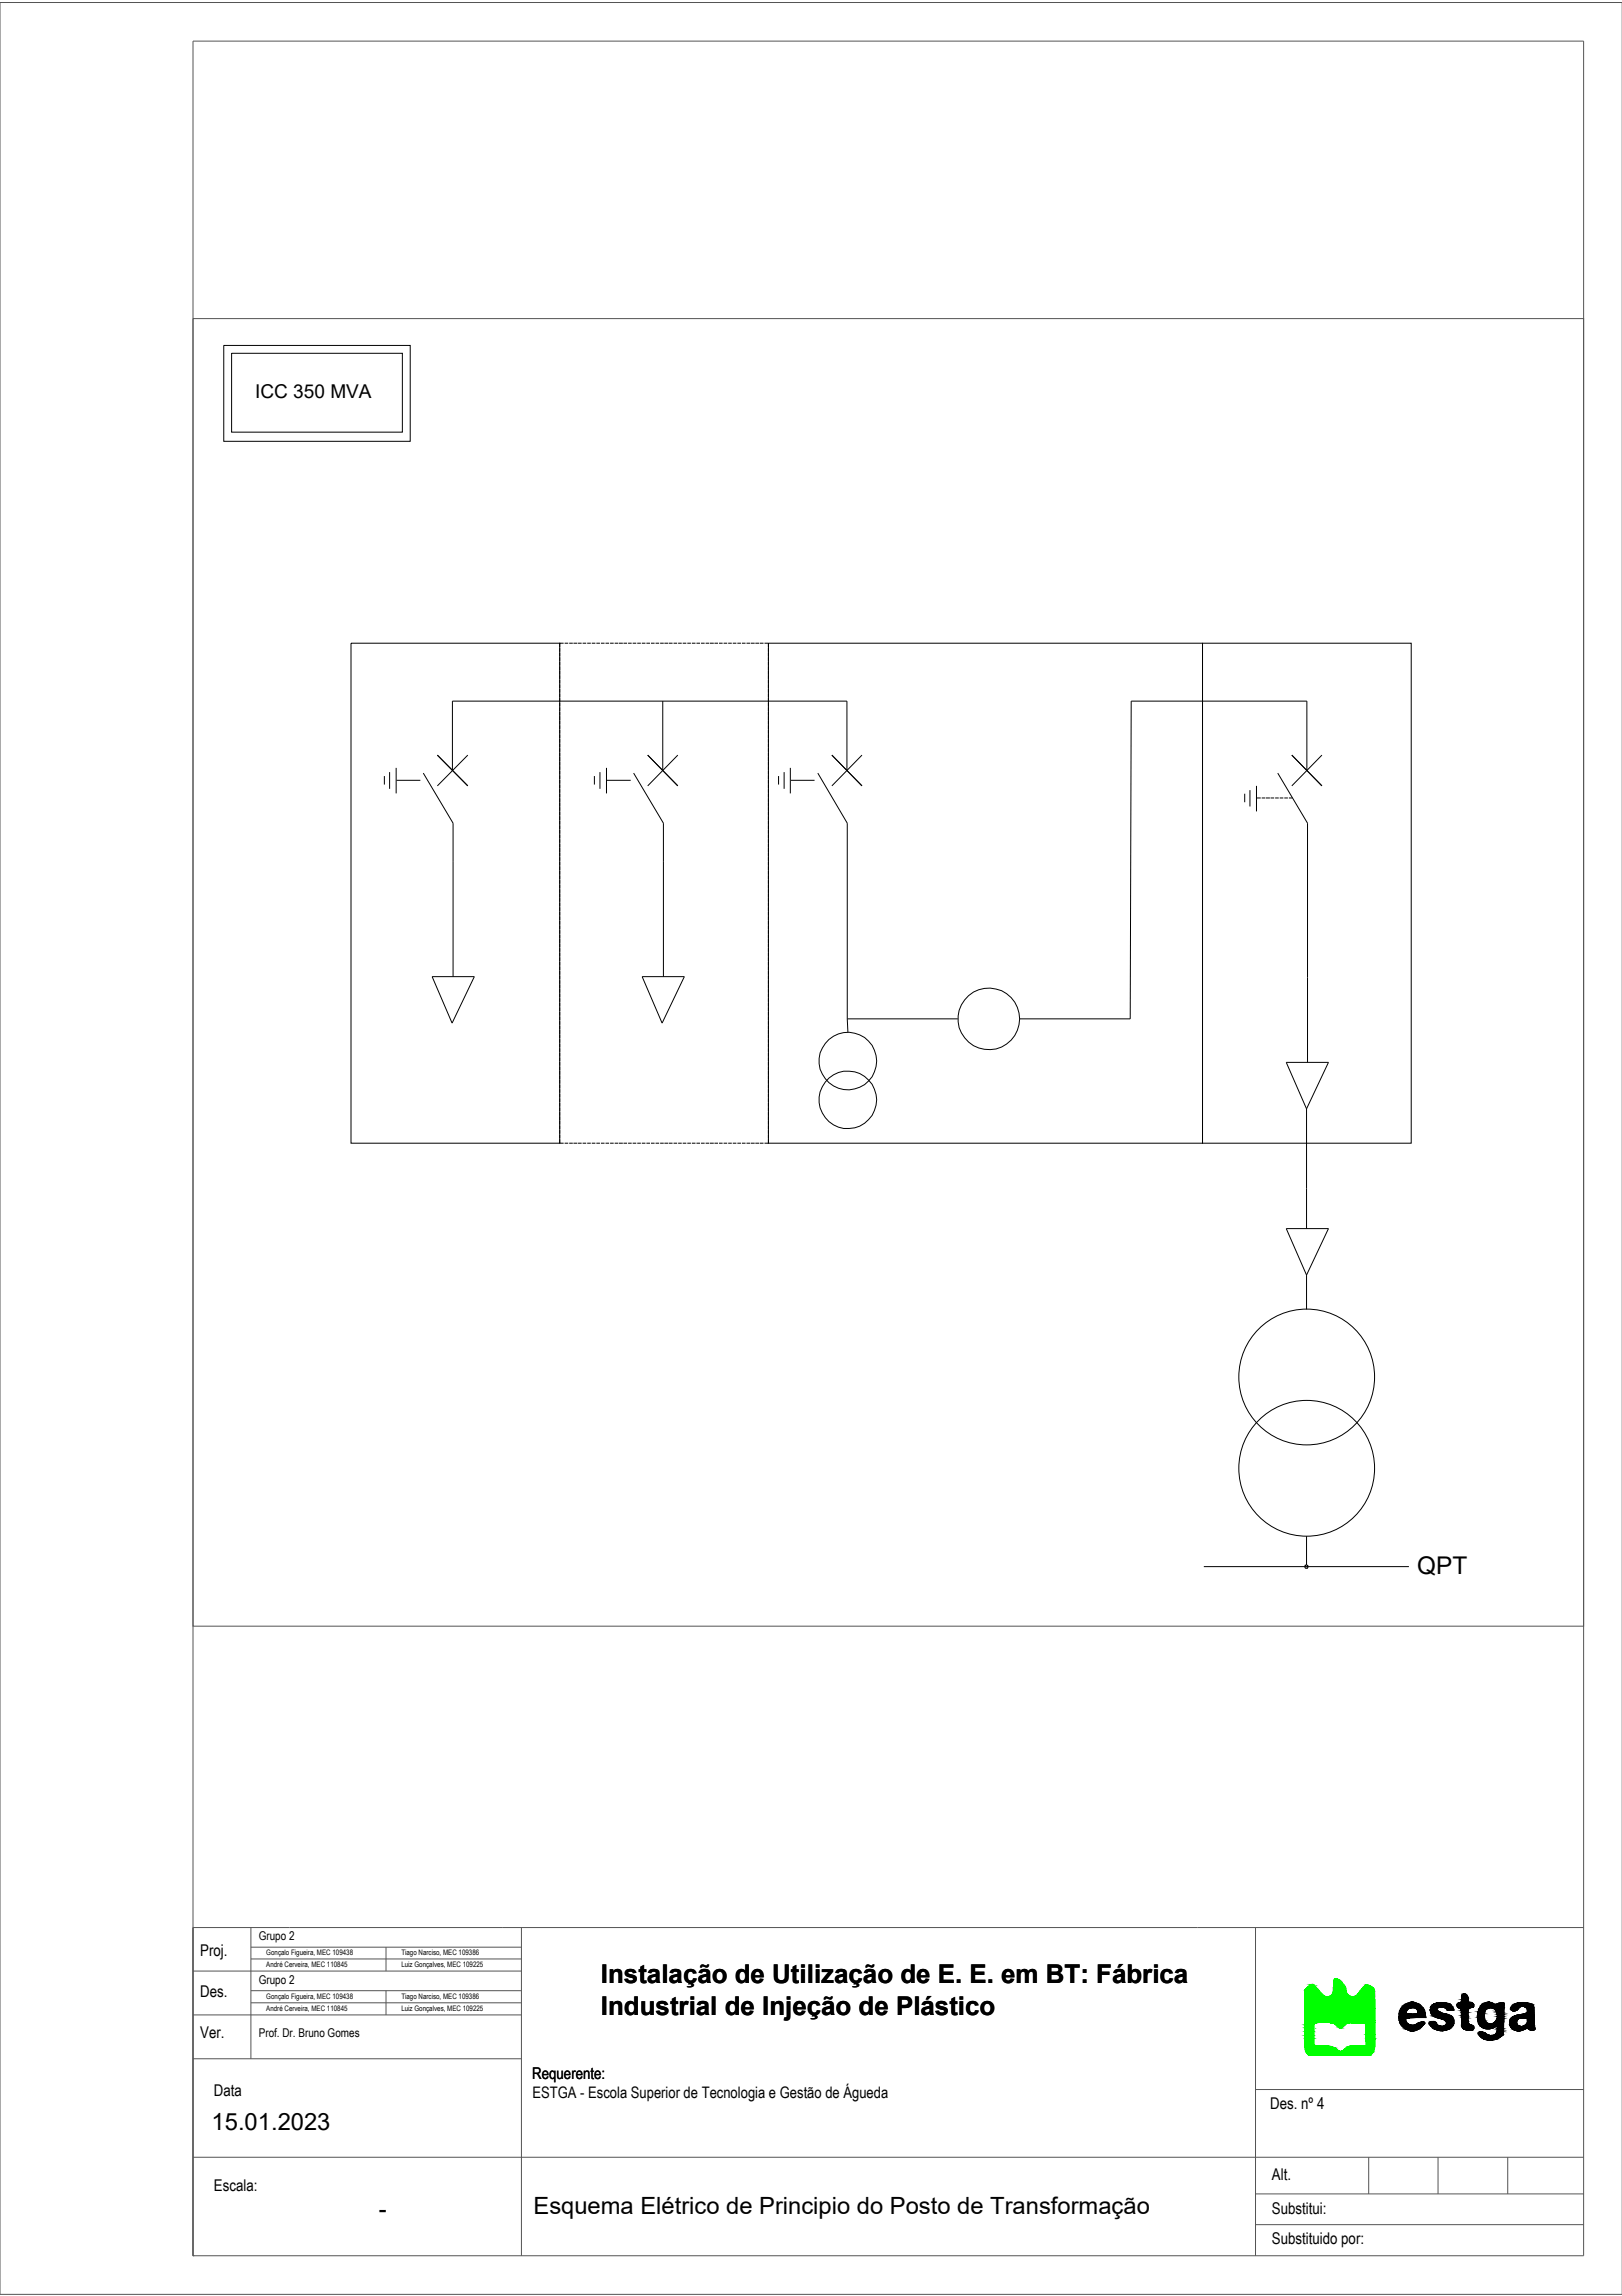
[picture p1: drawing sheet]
<svg xmlns="http://www.w3.org/2000/svg" width="210mm" height="297mm" viewBox="0 0 210 297" stroke-linecap="round" stroke-linejoin="round" font-family="sans-serif">
<defs><g id="words">
<g font-size="3.4">
<text x="77.8" y="256.6">Instalação de Utilização de E. E. em BT: Fábrica</text>
<text x="77.8" y="260.6">Industrial de Injeção de Plástico</text>
</g>
<text font-size="3.2" x="183.4" y="203.7">QPT</text>
<g font-size="3.1">
<text x="27.4" y="275.5">15.01.2023</text>
<text x="49" y="286.9">-</text>
<text x="69" y="286.5">Esquema Elétrico de Principio do Posto de Transformação</text>
</g>
<text font-size="2.5" x="33" y="51.5">ICC 350 MVA</text>
<g font-size="2.1">
<text x="25.9" y="253.1">Proj.</text>
<text x="25.9" y="263.6">Ver.</text>
<text x="25.9" y="258.4">Des.</text>
<text x="68.9" y="269">Requerente:</text>
<text x="27.7" y="271.1">Data</text>
<text x="68.9" y="271.5">ESTGA - Escola Superior de Tecnologia e Gestão de Águeda</text>
<text x="164.4" y="272.8">Des. nº 4</text>
<text x="164.6" y="282">Alt.</text>
<text x="27.7" y="283.4">Escala:</text>
<text x="164.6" y="286.5">Substitui:</text>
<text x="164.6" y="290.4">Substituido por:</text>
</g>
<g font-size="1.6">
<text x="33.5" y="251">Grupo 2</text>
<text x="33.5" y="256.7">Grupo 2</text>
<text x="33.5" y="263.5">Prof. Dr. Bruno Gomes</text>
</g>
<g font-size="1">
<text x="34.5" y="253">Gonçalo Figueira, MEC 109438</text>
<text x="34.5" y="254.5">André Cerveira, MEC 110845</text>
<text x="51.9" y="254.5">Luiz Gonçalves, MEC 109225</text>
<text x="51.9" y="253">Tiago Narciso, MEC 109386</text>
<text x="34.5" y="258.6">Gonçalo Figueira, MEC 109438</text>
<text x="34.5" y="260.2">André Cerveira, MEC 110845</text>
<text x="51.9" y="260.2">Luiz Gonçalves, MEC 109225</text>
<text x="51.9" y="258.6">Tiago Narciso, MEC 109386</text>
</g>
</g></defs>
<g fill="none" stroke="#545454" stroke-width=".13">
<path d="M0 .3h209.9v296.5h-209.9zM25 5.3h179.9v286.5h-179.9zM25 41.2h179.9v169.2h-179.9zM25 249.4h179.9M25 255h42.5M32.5 249.4v16.9M32.5 251.9h35M32.5 253.4h35M32.5 257.5h35M32.5 259.1h35M50 251.9v3.1M50 257.5v3.2"/>
<path d="M67.5 249.4v42.4M162.5 249.4v42.4M25 260.7h42.5M25 266.3h42.5M25 279.1h179.9M162.5 270.3h42.4M177.1 279.1v4.7M186.1 279.1v4.7M195.1 279.1v4.7M25 291.8h.1M162.5 283.8h42.4M162.5 287.8h42.4"/>
</g>
<g fill="#0f0" stroke="#0f0" stroke-width=".13">
<path d="M172.8 256h.1z"/>
<path d="M169.7 256.8h.2z"/>
<path d="M176.8 256.8h.1z"/>
<path d="M175.2 258.3h2.7z"/>
<path d="M173.6 265.4h4.2z"/>
<path d="M172.8 256h.2zM172.8 256h.2z"/>
<path d="M172.8 256h.2zM172.8 256h.2z"/>
<path d="M172.8 256l.3 .1zM172.8 256l.3 .1z"/>
<path d="M172.7 256.1h.4zM172.7 256.1h.4z"/>
<path d="M172.7 256.1h.4zM172.7 256.1h.4z"/>
<path d="M172.7 256.1h.5zM172.7 256.1h.5zM172.7 256.1h.5zM172.7 256.1h.5z"/>
<path d="M172.7 256.1h.5zM172.7 256.1h.5zM172.6 256.1h.6zM172.6 256.1h.6z"/>
<path d="M172.6 256.1h.7zM172.6 256.1h.7z"/>
<path d="M172.6 256.1l.8 .2-.1-.2zM172.6 256.1l.8 .2h-.8z"/>
<path d="M172.6 256.3h.9zM172.6 256.3h.9z"/>
<path d="M172.6 256.3l1 .1-.1-.1zM172.6 256.3l1 .1h-1z"/>
<path d="M172.6 256.4l1.1 .1-.1-.1zM172.6 256.4l1.1 .1h-1.1z"/>
<path d="M169.8 256.7h.1zM169.7 256.7h.2z"/>
<path d="M172.6 256.5l1.3 .2-.2-.2zM172.6 256.5l1.3 .2h-1.3z"/>
<path d="M169.7 256.7l.2 .1zM169.7 256.7l.2 .1zM169.7 256.8h.2zM169.7 256.8h.2z"/>
<path d="M169.7 256.8h.2zM169.7 256.8h.2zM169.6 256.8h.3z"/>
<path d="M176.8 256.8h.2zM176.8 256.8h.2z"/>
<path d="M176.8 256.8h.2zM176.8 256.8h.2z"/>
<path d="M176.8 256.8h.2zM176.7 256.8h.3z"/>
<path d="M169.6 256.8l.4 .1zM169.6 256.8l.4 .1h-.5z"/>
<path d="M176.7 256.8l.4 .1zM176.7 256.8l.4 .1z"/>
<path d="M176.7 256.9h.5zM176.7 256.9h.5z"/>
<path d="M172.6 256.7l1.4 .2-.1-.2zM172.6 256.7l1.4 .2h-1.4z"/>
<path d="M176.7 256.9h.6zM176.6 256.9h.7z"/>
<path d="M169.5 256.9h.6h-.1zM169.4 256.9h.1h.6z"/>
<path d="M169.4 256.9l.8 .1zM169.4 256.9l.8 .1z"/>
<path d="M172.6 256.9l1.4 .1zM172.6 256.9l1.4 .1z"/>
<path d="M176.6 256.9l.9 .2-.2-.2zM176.4 257.1l.2-.2 .9 .2z"/>
<path d="M169.3 257l1 .1-.1-.1zM169.2 257.1l.1-.1 1 .1z"/>
<path d="M172.6 257l1.5 .1-.1-.1zM172.6 257l1.5 .1h-1.5z"/>
<path d="M176.4 257.1l1.3 .1-.2-.1zM176.4 257.1l1.3 .1h-1.3z"/>
<path d="M169.2 257.1l1.2 .1-.1-.1zM169.2 257.1l1.2 .1h-1.4z"/>
<path d="M176.4 257.2h1.4h-.1zM176.4 257.2h1.4h-1.5z"/>
<path d="M172.6 257.1l1.6 .1-.1-.1zM172.6 257.1l1.6 .1h-1.6z"/>
<path d="M176.3 257.2l1.5 .1v-.1zM176.3 257.2l1.5 .1h-1.6zM176.2 257.3h1.6zM176.2 257.3h1.6z"/>
<path d="M176.2 257.3l1.6 .1v-.1zM176.2 257.3l1.6 .1h-1.6z"/>
<path d="M172.6 257.2l1.6 .2v-.2zM172.6 257.2l1.6 .2h-1.6z"/>
<path d="M169 257.2l1.6 .3-.2-.3zM169 257.2l1.6 .3h-1.8z"/>
<path d="M176.2 257.4l1.6 .1v-.1zM176.1 257.5l.1-.1 1.6 .1z"/>
<path d="M168.8 257.5h1.9h-.1zM168.8 257.5h1.9h-1.9z"/>
<path d="M176.1 257.5l1.8 .1-.1-.1zM176.1 257.5l1.8 .1h-1.9z"/>
<path d="M172.6 257.4l1.6 .2v-.2zM172.6 257.4l1.6 .2h-1.6z"/>
<path d="M176 257.6h1.9zM176 257.6h1.9z"/>
<path d="M172.6 257.6h1.6zM172.6 257.6h1.6z"/>
<path d="M172.6 257.6l1.6 .2v-.2zM172.6 257.6l1.6 .2h-1.7zM172.5 257.8h1.7zM172.5 257.8h1.7z"/>
<path d="M172.5 257.8l1.8 .1-.1-.1zM172.5 257.8l1.8 .1h-1.8z"/>
<path d="M172.5 257.9h1.8zM172.5 257.9h1.8z"/>
<path d="M168.8 257.5l2.2 .4-.3-.4zM168.8 257.5l2.2 .4h-2.2z"/>
<path d="M176 257.6l1.9 .4v-.4zM176 257.6l1.9 .4h-2.2z"/>
<path d="M172.5 257.9l1.8 .1zM172.5 257.9l1.8 .1z"/>
<path d="M172.4 258h2h-.1zM172.4 258h2h-2zM172.4 258h2zM172.4 258h2z"/>
<path d="M175.7 258l2.2 .1v-.1zM175.6 258.1l.1-.1 2.2 .1z"/>
<path d="M172.4 258l2.1 .1zM172.3 258.1h2.2z"/>
<path d="M172.3 258.1h2.2zM172.3 258.1h2.2z"/>
<path d="M172.3 258.1l2.2 .1zM172.3 258.1l2.2 .1z"/>
<path d="M168.8 257.9l2.5 .3-.3-.3zM168.8 257.9l2.5 .3h-2.5z"/>
<path d="M175.6 258.1l2.3 .1v-.1zM175.5 258.2l.1-.1 2.3 .1z"/>
<path d="M172.3 258.2h2.3zM172.2 258.2h2.4z"/>
<path d="M172.2 258.2h2.4zM172.2 258.2h2.4z"/>
<path d="M168.8 258.2h2.6zM168.8 258.2h2.6z"/>
<path d="M175.5 258.2l2.4 .1v-.1zM175.5 258.2l2.4 .1h-2.5z"/>
<path d="M172.2 258.2l2.5 .1zM172.1 258.3h2.6z"/>
<path d="M172.1 258.3h2.6zM172.1 258.3h2.6z"/>
<path d="M168.8 258.2l2.7 .1-.1-.1zM168.8 258.2l2.7 .1h-2.7z"/>
<path d="M175.4 258.3h2.5zM175.3 258.3h2.6z"/>
<path d="M172.1 258.3h2.7zM172 258.3h2.8z"/>
<path d="M172 258.3h2.9zM171.9 258.3h3z"/>
<path d="M168.8 258.3h2.8zM168.8 258.3h2.8z"/>
<path d="M175.3 258.3h2.6zM175.2 258.3h2.7zM175.1 258.3h2.8z"/>
<path d="M171.9 258.3h3zM171.8 258.3h3.1z"/>
<path d="M175.1 258.3h2.8zM175 258.3h2.9z"/>
<path d="M171.8 258.3h3.2zM171.7 258.3h3.3z"/>
<path d="M168.8 258.3h2.9zM168.8 258.3h2.9z"/>
<path d="M168.8 258.3l9.1 .4v-.4zM168.8 258.3l9.1 .4h-9.1z"/>
<path d="M168.8 258.7l9.1 1.3v-1.3zM168.8 258.7l9.1 1.3h-9.1z"/>
<path d="M168.8 260l9.1 1.4v-1.4zM168.8 260l9.1 1.4h-9.1z"/>
<path d="M168.8 261.4h9.1zM168.8 261.4h9.1h-9.1z"/>
<path d="M168.8 261.4l9.1 .2v-.2zM168.8 261.4l9.1 .2h-9.1z"/>
<path d="M168.8 261.6h2zM168.8 261.6h2.6z"/>
<path d="M171.4 261.6h6.5zM171.4 261.6h6.5z"/>
<path d="M172.1 261.6l5.8 .1zM172.1 261.6l5.8 .1z"/>
<path d="M174.8 261.7h3.1zM174.8 261.7h3.1z"/>
<path d="M172.1 261.7h2.7zM172.1 261.7h2.5z"/>
<path d="M172.3 261.7h2.3zM172.3 261.7h2.3z"/>
<path d="M175.1 261.7h2.8zM175.1 261.7h2.8z"/>
<path d="M168.8 261.6h2zM168.8 261.6l1.6 .1z"/>
<path d="M172.3 261.7h2.3zM172.3 261.7h2.2z"/>
<path d="M172.4 261.7h2.1zM172.4 261.7h2z"/>
<path d="M172.5 261.7h1.9zM172.5 261.7h1.9z"/>
<path d="M175.5 261.7h2.4zM175.5 261.7h2.4z"/>
<path d="M172.5 261.7h1.9zM172.5 261.7l1.8 .1z"/>
<path d="M168.8 261.7l1.3 .1 .3-.1zM168.8 261.7l1.3 .1h-1.3z"/>
<path d="M172.6 261.8h1.7zM172.6 261.8h1.7z"/>
<path d="M168.8 261.8h1.3zM168.8 261.8h1.3zM168.8 261.8h1.3zM168.8 261.8h1.3z"/>
<path d="M168.8 261.8h1.3zM168.8 261.8h1.3z"/>
<path d="M172.6 261.8h1.7zM172.6 261.8h1.6z"/>
<path d="M172.7 261.8h1.5zM172.7 261.8h1.5z"/>
<path d="M168.8 261.8h1.3zM168.8 261.8h1.3z"/>
<path d="M168.8 261.8l1.3 .1zM168.8 261.8l1.3 .1z"/>
<path d="M172.7 261.8l1.4 .1 .1-.1zM172.7 261.8l1.4 .1h-1.3zM172.8 261.9h1.3zM172.8 261.9h1.3z"/>
<path d="M168.8 261.9h1.3zM168.8 261.9h1.2z"/>
<path d="M168.8 261.9l1.2 .1v-.1zM168.8 261.9l1.2 .1h-1.2z"/>
<path d="M172.8 261.9l1.2 .1 .1-.1zM172.8 261.9l1.2 .1h-1.1zM172.9 262h1.1zM172.9 262h1.1z"/>
<path d="M172.9 262l1 .2 .1-.2zM172.9 262l1 .2h-.8zM173.1 262.2h.8zM173.1 262.2h.8z"/>
<path d="M173.1 262.2l.6 .1 .2-.1zM173.1 262.2l.6 .1h-.5z"/>
<path d="M173.2 262.3h.5zM173.2 262.3h.5z"/>
<path d="M173.2 262.3h.5zM173.2 262.3h.5zM173.3 262.3h.4zM173.3 262.3h.4z"/>
<path d="M173.3 262.3h.4zM173.3 262.3h.3zM173.4 262.3h.2zM173.4 262.3h.2z"/>
<path d="M173.4 262.3h.2zM173.4 262.3l.1 .1zM173.4 262.4h.1z"/>
<path d="M173.4 262.4h.1zM173.4 262.4h.1z"/>
<path d="M168.8 262l1.2 .4v-.4zM168.8 262l1.2 .4h-1.2z"/>
<path d="M168.8 262.4l1.2 .4v-.4zM168.8 262.4l1.2 .4h-1.2z"/>
<path d="M176.7 261.7l1.2 1.5v-1.5zM176.7 261.7l1.2 1.5h-1.2z"/>
<path d="M168.8 262.8l1.2 .5v-.5zM168.8 262.8l1.2 .5h-1.2z"/>
<path d="M176.7 263.2l1.2 .5v-.5zM176.7 263.2l1.2 .5h-1.2z"/>
<path d="M168.8 263.3l1.2 .4v-.4zM168.8 263.3l1.2 .4h-1.2z"/>
<path d="M168.8 263.7l1.3 .9-.1-.9zM168.8 263.7l1.3 .9h-1.2z"/>
<path d="M176.7 263.7l1.2 1v-1zM176.7 263.7l1.2 1h-1.1zM176.8 264.7h1.1zM176.8 264.7h1.1z"/>
<path d="M168.9 264.6l2.4 .1zM168.9 264.6l2.4 .1h-2.4z"/>
<path d="M168.9 264.7h2.5zM168.9 264.7h2.5z"/>
<path d="M175.6 264.7h2.3zM174.9 264.7h3z"/>
<path d="M174.9 264.7h3zM174.8 264.7h3.1z"/>
<path d="M168.9 264.7h3.1zM168.9 264.7h3.1z"/>
<path d="M174.8 264.7h3.1zM174.6 264.7h3.3z"/>
<path d="M174.6 264.7h3.3zM174.5 264.8h3.3z"/>
<path d="M168.9 264.7l3.5 .1-.4-.1zM168.9 264.7l3.5 .1h-3.5z"/>
<path d="M174.5 264.8l3.3 .1v-.1zM174.3 264.9l.2-.1 3.3 .1z"/>
<path d="M168.9 264.8l3.6 .1zM168.9 264.8l3.6 .1z"/>
<path d="M168.9 264.9h3.8zM168.9 264.9h3.8z"/>
<path d="M174.3 264.9l3.5 .1v-.1zM174.2 265l.1-.1 3.5 .1z"/>
<path d="M168.9 264.9l3.9 .1-.1-.1zM168.9 264.9l3.9 .1h-3.9z"/>
<path d="M174.2 265h3.6zM174.1 265h.1h3.6z"/>
<path d="M168.9 265l4 .1-.1-.1zM168.9 265l4 .1h-4z"/>
<path d="M174.1 265l3.7 .2v-.2zM174.1 265l3.7 .2h-3.9z"/>
<path d="M168.9 265.1l4.2 .1-.2-.1zM168.9 265.1l4.2 .1h-4.2z"/>
<path d="M173.9 265.2h3.9zM173.9 265.2h3.9z"/>
<path d="M168.9 265.2h4.2zM168.9 265.2h4.2z"/>
<path d="M173.9 265.2l3.9 .1v-.1zM173.9 265.2l3.9 .1h-4z"/>
<path d="M169 265.2l4.2 .1-.1-.1zM169 265.2l4.2 .1h-4.2z"/>
<path d="M173.8 265.3h4zM173.7 265.3h4.1z"/>
<path d="M173.7 265.3l4.1 .1zM173.7 265.3l4.1 .1z"/>
<path d="M169 265.3l4.3 .1zM169 265.3l4.3 .1zM169 265.4h4.3zM169 265.4h4.3z"/>
<path d="M173.7 265.4h4.1zM173.6 265.4h4.2zM173.5 265.4h4.3z"/>
<path d="M169 265.4h4.4zM169 265.4h4.4z"/>
<path d="M173.5 265.4h4.3zM173.5 265.4h4.3z"/>
<path d="M169 265.4h4.5zM169 265.4h4.5z"/>
<path d="M169 265.4h8.8zM169 265.4l8.7 .1z"/>
<path d="M169 265.5h8.7zM169 265.5h8.7z"/>
<path d="M169 265.5h8.7zM169 265.5h8.6z"/>
<path d="M169.1 265.5l8.5 .1zM169.1 265.5l8.5 .1z"/>
<path d="M169.1 265.6l8.3 .3 .2-.3zM169.1 265.6l8.3 .3h-8z"/>
</g>
<g fill="none" stroke="#0f0" stroke-width=".13">
<path d="M169.4 256.9l-.6 .6v6.2M169.5 256.8l-.1 .1M169.7 256.8h-.2M169.8 256.7h.2M169.8 256.7l-.1 .1M170 256.7l.2 .2M170.1 257l.3 .2M170.4 257.2l.3 .3M170.7 257.5l.3 .4M171.1 257.9l.2 .2M171.3 258.2l.2 .1M172.1 258.2l-.6 .1"/>
<path d="M172.4 258l-.3 .2M172.5 257.6l-.1 .4M172.6 256.4v1.2M172.7 256l-.1 .4M172.9 256l.4 .1M172.9 256h-.2M173.3 256.1l.4 .4M173.7 256.5l.3 .5 .2 .4M174.2 257.4l.1 .4M174.2 257.8l.2 .3M174.5 258a.75 .75 0 0 0 1 .1M175.8 258l-.3 .2"/>
<path d="M176 257.6l-.3 .4M176.2 257.3l-.2 .3M176.8 256.8h.2l.4 .1M176.8 256.8l-.6 .5M177.4 256.9l.3 .3M177.7 257.1l.2 .4M177.9 257.6v1.1M177.9 260v3.7M177.9 258.7l.1 1.2M168.8 263.7l.1 1M168.9 264.7l.1 .5M169 265.2l.1 .3"/>
<path d="M170 262.8l.1 1.8 1.2 .1M170 262.3v.5M170 262v.4M170.2 261.7l-.1 .2M170.4 261.7h-.2M170.8 261.7h-.4M171.3 264.6l.7 .1M171.4 261.6l-.6 .1M171.4 261.6h.7M172 264.7l.4 .1M172.1 261.6l.4 .1M172.4 264.8l.3 .1"/>
<path d="M172.5 261.7l.2 .1M172.7 264.9l.2 .1M172.7 261.8l.5 .5M172.9 265.1l.3 .2M173.2 265.3l.3 .1M173.8 265.3l-.3 .1M174 262l-.4 .3-.3-.1M174.1 265.1l-.3 .2M174.3 264.8l-.2 .2M174.5 261.7l-.5 .3M174.6 264.8l-.3 .1M175 264.7h-.4"/>
<path d="M175.5 261.7h1.2l.1 3h-1.2M175.5 261.7h-1M175.6 264.7h-.7M177.6 265.5l-.2 .4h-8l-.3-.3M177.8 265.2l-.1 .3M177.9 264.7l-.1 .5M178 263.7l-.1 1"/>
</g>
<g fill="#000" stroke="#000" stroke-width=".13">
<path d="M182.7 259h.1zM186.4 259.1h.2zM189.2 258.1h.6zM189.4 258h.1zM192.6 259h.1zM193.6 259.4h1zM196.7 259.1h.3zM182.7 262.7h.2zM183.3 260.6h1.1zM183.4 260.5h1zM183.6 261.7h.8zM184 261.6h.2z"/>
<path d="M185.3 261.5h.1zM186.6 262.7h.1zM187.5 260.1h.5zM189.9 262.6h.6zM191.6 262.9h.1zM191.9 263.8h1.9zM192.2 262.5h.7zM195.8 260.2h.2zM198.1 262.6h.4z"/>
<path d="M181.3 259.9h1zM181.3 259.9h1z"/>
<path d="M181.2 260l.9 .1v-.1zM181.2 260l.9 .1h-.9z"/>
<path d="M181.3 259.9l.8 .1 .1-.1zM181.3 259.9l.8 .1h-.9z"/>
<path d="M181.3 259.9h1zM181.3 259.9h.9z"/>
<path d="M181.3 259.8h1.1zM181.3 259.8l1 .1z"/>
<path d="M181.4 259.8h1.1zM181.4 259.8h1z"/>
<path d="M181.4 259.7h1.3zM181.4 259.7h1.5z"/>
<path d="M181.4 259.7h1.3zM181.4 259.7l1.1 .1z"/>
<path d="M182.7 259h.2zM182.7 259h.2z"/>
<path d="M182.7 259h.2zM182.6 259h.3z"/>
<path d="M182.6 259l.4 .1zM182.5 259.1h.5z"/>
<path d="M182.5 259.1h.5zM182.5 259.1h.5z"/>
<path d="M182.5 259.1l.9 .1-.4-.1zM182.1 259.2l.4-.1 .9 .1z"/>
<path d="M182.1 259.2h1.4zM182 259.2h1.5z"/>
<path d="M182 259.2l1.6 .1-.1-.1zM181.9 259.3l.1-.1 1.6 .1z"/>
<path d="M181.9 259.3l1.8 .1zM181.8 259.4h1.9z"/>
<path d="M181.8 259.4h2zM181.7 259.4h2.1z"/>
<path d="M181.7 259.4l2.2 .1-.1-.1zM181.7 259.4l2.2 .1h-2.3z"/>
<path d="M181.6 259.5l2.3 .1v-.1zM181.5 259.6l.1-.1 2.3 .1z"/>
<path d="M181.5 259.6l2.5 .1-.1-.1zM181.5 259.6l2.5 .1h-2.6z"/>
<path d="M181.4 259.7h2.7zM181.4 259.7h2.7z"/>
<path d="M181.4 259.7h2.7zM181.4 259.7h2.7z"/>
<path d="M182.9 259.7h1.2zM182.9 259.7h1.2z"/>
<path d="M183 259.7l1.1 .1zM183 259.7l1.1 .1z"/>
<path d="M183.2 259.8h.9zM183.2 259.8h.9z"/>
<path d="M183.2 259.8l1 .1-.1-.1zM183.2 259.8l1 .1h-.9zM183.3 259.9h.9zM183.3 259.9h.9z"/>
<path d="M183.3 259.9l.9 .1zM183.3 259.9l.9 .1z"/>
<path d="M183.3 260h.9zM183.3 260h.9z"/>
<path d="M183.4 260l.9 .1-.1-.1zM183.4 260l.9 .1h-.9zM183.4 260.1h.9zM183.4 260.1h.9z"/>
<path d="M185.1 260h.8zM185.1 260h.8z"/>
<path d="M185.5 259.3h2.2zM185.5 259.3h2.2z"/>
<path d="M185.1 259.9h.8zM185.1 259.9h.9z"/>
<path d="M185.1 259.9l.8 .1zM185.1 259.9l.8 .1z"/>
<path d="M185.1 260h.8zM185.1 260h.8z"/>
<path d="M185.1 260h.9zM185.1 260h.9z"/>
<path d="M185.1 259.8h.9zM185.1 259.8h.9z"/>
<path d="M185.1 259.8l.9 .1zM185.1 259.8l.9 .1z"/>
<path d="M185.1 259.9h.9zM185.1 259.9h.9z"/>
<path d="M185.1 259.8h.9zM185.1 259.8h1z"/>
<path d="M185.1 259.8h.9zM185.1 259.8h.9z"/>
<path d="M185.1 259.7h1.1zM185.1 259.7h1.1z"/>
<path d="M185.1 259.7l1 .1 .1-.1zM185.1 259.7l1 .1h-1z"/>
<path d="M185.2 259.7h1.1zM185.2 259.7h1.3z"/>
<path d="M185.2 259.7h1.1zM185.2 259.7h1z"/>
<path d="M185.2 259.7h1.3zM185.2 259.7h1.4z"/>
<path d="M186.4 259.1h.3zM186.2 259.1h.5z"/>
<path d="M186.2 259.1h.7zM186 259.1h.9z"/>
<path d="M186 259.1l1.1 .1zM186 259.1l1.1 .1z"/>
<path d="M186 259.2h1.2zM185.8 259.2h1.4z"/>
<path d="M185.8 259.2h1.7h-.3zM185.7 259.2h.1h1.7z"/>
<path d="M187.2 260h.9zM187.2 260h.9z"/>
<path d="M187.2 260h.9zM187.2 260h.9z"/>
<path d="M187.2 260h.9zM187.2 260h.9z"/>
<path d="M187.2 260h.9zM187.2 260h.9z"/>
<path d="M187.2 260h.9zM187.2 260h.9zM187.2 260h.9zM187.2 260h.9z"/>
<path d="M185.7 259.2h1.8zM185.6 259.2h1.9z"/>
<path d="M185.6 259.2h2zM185.6 259.2h2z"/>
<path d="M185.6 259.2l2 .1zM185.5 259.3h2.1z"/>
<path d="M185.5 259.3h2.2zM185.5 259.3h2.2z"/>
<path d="M185.5 259.3h2.2zM185.5 259.3h2.2z"/>
<path d="M185.5 259.3l2.2 .1zM185.4 259.4h2.3z"/>
<path d="M185.4 259.4h2.4h-.1zM185.4 259.4h2.4h-2.5z"/>
<path d="M185.3 259.4l2.5 .1v-.1zM185.3 259.4l2.5 .1h-2.5z"/>
<path d="M185.3 259.5l2.6 .1zM185.3 259.5l2.6 .1z"/>
<path d="M185.2 259.6h2.7zM185.2 259.6h2.7z"/>
<path d="M185.2 259.6l2.7 .1zM185.2 259.6l2.7 .1z"/>
<path d="M186.6 259.7h1.3zM186.6 259.7h1.3z"/>
<path d="M186.7 259.7h1.3zM186.7 259.7h1.3z"/>
<path d="M186.8 259.7h1.2zM186.8 259.7h1.2z"/>
<path d="M186.9 259.7h1.1zM186.9 259.7h1.1z"/>
<path d="M186.9 259.7l1.1 .1zM186.9 259.7l1.1 .1z"/>
<path d="M187.1 259.8l1 .1-.1-.1zM187.1 259.8l1 .1h-.9zM187.2 259.9h.9zM187.2 259.9h.9z"/>
<path d="M187.2 259.9h.9zM187.2 259.9h.9z"/>
<path d="M187.2 259.9h.9zM187.2 259.9h.9z"/>
<path d="M187.2 259.9l.9 .1zM187.2 259.9l.9 .1z"/>
<path d="M187.2 260h.9zM187.2 260h.9z"/>
<path d="M187.2 260h.9zM187.2 260h.9z"/>
<path d="M187.2 260h.9zM187.2 260h.9z"/>
<path d="M188.6 259.5h2.1zM188.6 259.5h2.1z"/>
<path d="M188.6 259.2h2.1zM188.6 259.2h2.1z"/>
<path d="M188.6 259.2h2.1zM188.6 259.2h2.1z"/>
<path d="M188.6 259.6h2.1zM188.6 259.6h2.1z"/>
<path d="M188.6 259.2h2zM188.6 259.2h2z"/>
<path d="M188.6 259.6h2.1zM188.6 259.6h2.1z"/>
<path d="M188.7 259.2h1.9zM188.7 259.2h1.9z"/>
<path d="M188.8 259.8h1.3zM188.8 259.8h1.3z"/>
<path d="M189.1 259.1h1zM189.1 259.1h1z"/>
<path d="M189.1 259.1h1zM189.1 259.1h1z"/>
<path d="M189.4 258h.2zM189.4 258h.2z"/>
<path d="M189.4 258h.2zM189.4 258h.2z"/>
<path d="M189.4 258h.3zM189.3 258h.4zM189.3 258h.4zM189.3 258h.4z"/>
<path d="M189.3 258h.4zM189.3 258h.4z"/>
<path d="M189.3 258h.4zM189.3 258h.4z"/>
<path d="M189.3 258l.5 .1zM189.3 258l.5 .1zM189.2 258.1h.6z"/>
<path d="M189.2 258.1h.6zM189.2 258.1h.6zM189.2 258.1h.6zM189.2 258.1h.6zM189.2 258.1h.6zM189.2 258.1h.6z"/>
<path d="M189.2 258.1l.7 .1-.1-.1zM189.2 258.1l.7 .1h-.7z"/>
<path d="M189.2 258.2l.7 .1v-.1zM189.2 258.2l.7 .1h-.8zM189.1 258.3h.8zM189.1 258.3h.8z"/>
<path d="M189.1 258.3l.8 .1v-.1zM189.1 258.3l.8 .1h-.8z"/>
<path d="M189.1 258.4l.9 .1zM189.1 258.4l.9 .1z"/>
<path d="M189.1 258.5h.9zM189.1 258.5h.9z"/>
<path d="M189.1 258.5l.9 .1v-.1zM189.1 258.5l.9 .1h-.9z"/>
<path d="M189.1 258.6l.9 .1zM189.1 258.6l.9 .1z"/>
<path d="M189.1 258.7l.9 .2v-.2zM189.1 258.7l.9 .2h-.9z"/>
<path d="M189.1 258.9h.9zM189.1 258.9h.9z"/>
<path d="M189.1 258.9l.9 .1zM189.1 258.9l.9 .1z"/>
<path d="M189.1 260h.9zM189.1 260h.9z"/>
<path d="M189.1 259h.9zM189.1 259h.9z"/>
<path d="M189.1 259h.9zM189.1 259h.9zM189.1 259h.9zM189.1 259h.9z"/>
<path d="M189.1 259l.9 .1zM189.1 259l.9 .1z"/>
<path d="M189 259.8l1 .1zM189 259.8l1 .1z"/>
<path d="M189 259.9h1zM189 259.9h1z"/>
<path d="M189 259.9h1zM189 259.9h1z"/>
<path d="M189 259.9l1 .1zM189 259.9l1 .1z"/>
<path d="M189.1 260h.9zM189.1 260h.9z"/>
<path d="M189.1 259.1h1zM189.1 259.1h1z"/>
<path d="M189.1 259.1h1zM189.1 259.1h1z"/>
<path d="M188.9 259.8h1.2zM188.9 259.8h1.2z"/>
<path d="M188.9 259.8h1.2zM188.9 259.8h1.2zM188.9 259.8h1.2zM188.9 259.8h1.2z"/>
<path d="M188.9 259.8h1.2zM188.9 259.8h1.1z"/>
<path d="M189 259.1h1.1zM189 259.1h1.1z"/>
<path d="M189 259.1h1.1zM189 259.1h1.1zM189 259.1h1.1zM189 259.1h1.1z"/>
<path d="M188.8 259.8h1.3zM188.8 259.8h1.3z"/>
<path d="M189 259.1h1.2zM189 259.1h1.2zM189 259.1h1.2zM189 259.1h1.2z"/>
<path d="M189 259.1l1.2 .1zM188.9 259.2h1.3zM188.9 259.2h1.3zM188.9 259.2h1.3z"/>
<path d="M188.8 259.7h1.4zM188.8 259.7l1.3 .1z"/>
<path d="M188.8 259.7h1.4zM188.8 259.7h1.4z"/>
<path d="M188.8 259.7h1.4zM188.8 259.7h1.4z"/>
<path d="M188.9 259.2h1.5zM188.8 259.2h1.6z"/>
<path d="M188.8 259.2h1.6zM188.8 259.2h1.6z"/>
<path d="M188.7 259.7h1.7zM188.7 259.7h1.5z"/>
<path d="M188.8 259.2h1.7zM188.7 259.2h1.8zM188.7 259.2h1.8zM188.7 259.2h1.8z"/>
<path d="M188.7 259.7h1.8zM188.7 259.7h1.8z"/>
<path d="M188.7 259.7h1.8zM188.7 259.7h1.7z"/>
<path d="M188.7 259.2h1.9zM188.7 259.2h1.9zM188.7 259.2h1.9zM188.7 259.2h1.9z"/>
<path d="M188.7 259.7h1.8zM188.7 259.7h1.9z"/>
<path d="M188.7 259.2h1.9zM188.6 259.2h2z"/>
<path d="M188.7 259.7h1.9zM188.7 259.7h1.9z"/>
<path d="M188.6 259.2h2zM188.6 259.2h2z"/>
<path d="M188.6 259.2h2.1zM188.6 259.2h2.1z"/>
<path d="M188.6 259.7h2zM188.6 259.7h2.1z"/>
<path d="M188.6 259.7h2zM188.6 259.7h2z"/>
<path d="M188.7 259.7h1.9zM188.7 259.7h1.9z"/>
<path d="M188.6 259.2l2.1 .1zM188.6 259.2l2.1 .1zM188.6 259.3h2.1zM188.6 259.3h2.1z"/>
<path d="M188.6 259.3h2.1zM188.6 259.3h2.1zM188.6 259.3h2.1zM188.6 259.3h2.1z"/>
<path d="M188.6 259.6h2.1zM188.6 259.6h2.1z"/>
<path d="M188.6 259.6l2.1 .1zM188.6 259.6l2.1 .1z"/>
<path d="M188.6 259.3l2.1 .1zM188.6 259.3l2.1 .1zM188.6 259.4h2.1zM188.6 259.4h2.1z"/>
<path d="M188.6 259.4h2.1zM188.6 259.4h2.1z"/>
<path d="M188.6 259.4h2.1zM188.6 259.4h2.1z"/>
<path d="M188.6 259.4l2.1 .1zM188.6 259.4l2.1 .1z"/>
<path d="M188.6 259.5h2.1zM188.6 259.5h2.1z"/>
<path d="M188.6 259.5l2.1 .1zM188.6 259.5l2.1 .1z"/>
<path d="M188.6 259.6h2.1zM188.6 259.6h2.1z"/>
<path d="M191.5 259.7h1.4zM191.5 259.7h1.4z"/>
<path d="M191.8 259.4h1.8zM191.8 259.4h1.8z"/>
<path d="M191.3 260l.9 .1 .1-.1zM191.3 260l.9 .1h-.9z"/>
<path d="M191.4 259.9l1 .1zM191.4 259.9l1 .1z"/>
<path d="M191.3 260h1.1zM191.3 260h1z"/>
<path d="M191.4 259.8l1 .1 .1-.1zM191.4 259.8l1 .1h-1z"/>
<path d="M192.6 259h.1zM192.6 259h.1z"/>
<path d="M191.5 259.8h1.2zM191.5 259.8h1z"/>
<path d="M192.6 259h.2zM192.5 259h.3z"/>
<path d="M192.5 259l.3 .1zM192.5 259.1h.3z"/>
<path d="M191.5 259.7h1.3zM191.5 259.7h1.4z"/>
<path d="M191.5 259.7h1.3zM191.5 259.7l1.2 .1z"/>
<path d="M192.5 259.1h.5zM192.4 259.1h.6z"/>
<path d="M192.9 259.7h1.7zM192.9 259.7h1.7z"/>
<path d="M192.4 259.1h.6zM192.2 259.1h.8z"/>
<path d="M192.2 259.1l1 .1-.2-.1zM192 259.2l.2-.1 1 .1z"/>
<path d="M192 259.2h1.3zM192 259.2h1.3z"/>
<path d="M191.9 259.2l1.5 .1-.1-.1zM191.8 259.3l.1-.1 1.5 .1z"/>
<path d="M191.8 259.3h1.7zM191.8 259.3h1.7z"/>
<path d="M191.8 259.3h1.7zM191.8 259.3h1.7z"/>
<path d="M191.8 259.3l1.8 .1zM191.8 259.3l1.8 .1z"/>
<path d="M193.7 259.3h.9zM193.7 259.3h.9z"/>
<path d="M193.7 259.3h.9zM193.7 259.3h.9z"/>
<path d="M193.7 259.3h.9zM193.7 259.3h.9z"/>
<path d="M193.8 259.2h.8zM193.8 259.2h.8z"/>
<path d="M193.3 259.8l1.3 .1v-.1zM193.3 259.8l1.3 .1h-1.2z"/>
<path d="M193.4 259.9l1.2 .1zM193.4 259.9l1.2 .1z"/>
<path d="M193.5 260h1.1zM193.5 260h1.1h-1.1z"/>
<path d="M194.2 259.2h.4zM194.1 259.2h.5z"/>
<path d="M194.1 259.2h.5zM193.9 259.2h.7z"/>
<path d="M193.9 259.2h.7zM193.8 259.2h.8z"/>
<path d="M193.8 259.2h.8zM193.8 259.2h.8z"/>
<path d="M193.8 259.2l.8 .1zM193.8 259.2l.8 .1z"/>
<path d="M193.8 259.3h.8zM193.7 259.3h.9z"/>
<path d="M193.7 259.3h.9zM193.7 259.3h.9z"/>
<path d="M193.7 259.3l.9 .1zM193.7 259.3l.9 .1zM193.7 259.4h.9zM193.7 259.4h.9z"/>
<path d="M193.7 259.4h.9zM193.6 259.4h1zM193.6 259.4h1z"/>
<path d="M191.8 259.4h2.8zM191.6 259.4h.2h2.8z"/>
<path d="M191.6 259.4l3 .3v-.3zM191.6 259.4l3 .3h-3.1z"/>
<path d="M191.5 259.7h3.1zM191.5 259.7h3.1h-3.1z"/>
<path d="M192.9 259.7h1.7zM192.9 259.7h1.7z"/>
<path d="M193 259.7h1.6zM193 259.7h1.6z"/>
<path d="M193.1 259.7l1.5 .1zM193.1 259.7l1.5 .1z"/>
<path d="M193.2 259.8h1.4zM193.2 259.8h1.4z"/>
<path d="M195.5 259.9h1zM195.5 259.9h1z"/>
<path d="M195.5 259.9h.9zM195.5 259.9h.9z"/>
<path d="M195.5 260h.9zM195.5 260h.9z"/>
<path d="M195.6 259.6h1.3zM195.6 259.6h1.3z"/>
<path d="M196.1 259.2h2zM196.1 259.2h2z"/>
<path d="M195.5 260h.9zM195.5 260h.8z"/>
<path d="M195.5 259.9l.9 .1v-.1zM195.5 259.9l.9 .1h-.9z"/>
<path d="M195.5 259.9h1zM195.5 259.9h.9z"/>
<path d="M195.5 259.8h1zM195.5 259.8h1z"/>
<path d="M195.5 259.8h1zM195.5 259.8l1 .1z"/>
<path d="M195.5 259.8h1.1zM195.5 259.8h1z"/>
<path d="M195.5 259.7h1.1zM195.5 259.7h1.1z"/>
<path d="M195.5 259.7h1.1zM195.5 259.7l1.1 .1z"/>
<path d="M195.6 259.7h1.1zM195.5 259.7h1.1z"/>
<path d="M195.6 259.6h1.2zM195.6 259.6l1.1 .1z"/>
<path d="M195.6 259.6h1.3zM195.6 259.6h1.4z"/>
<path d="M195.6 259.6h1.3zM195.6 259.6h1.2z"/>
<path d="M196.7 259.1h.7zM196.6 259.1h.8z"/>
<path d="M196.6 259.1h.8zM196.6 259.1h.8z"/>
<path d="M196.6 259.1l1.1 .1zM196.3 259.2h1.4z"/>
<path d="M196.3 259.2h1.6zM196.3 259.2h1.6z"/>
<path d="M196.3 259.2h1.8zM196.1 259.2h2z"/>
<path d="M196.1 259.2l2.2 .1-.2-.1zM196 259.3l.1-.1 2.2 .1z"/>
<path d="M196 259.3h2.3zM195.9 259.3h2.4z"/>
<path d="M195.9 259.3l2.4 .1zM195.8 259.4h2.5zM195.8 259.4h2.5zM195.8 259.4h2.5z"/>
<path d="M195.8 259.4h2.6zM195.8 259.4h2.6z"/>
<path d="M195.8 259.4h2.6zM195.8 259.4h2.6z"/>
<path d="M195.7 259.4l2.7 .1zM195.7 259.5h2.7z"/>
<path d="M195.7 259.5l2.8 .1-.1-.1zM195.7 259.5l2.8 .1h-2.8z"/>
<path d="M195.7 259.6h2.8zM195.6 259.6h2.9z"/>
<path d="M197 259.6h1.5zM197 259.6h1.5z"/>
<path d="M197.2 259.6h1.3zM197.2 259.6h1.3z"/>
<path d="M197.3 259.6l1.2 .1zM197.3 259.6l1.2 .1z"/>
<path d="M197.4 259.7h1.1zM197.4 259.7h1.1z"/>
<path d="M197.4 259.7h1.1zM197.4 259.7h1.1z"/>
<path d="M197.4 259.7l1.1 .1v-.1zM197.4 259.7l1.1 .1h-1z"/>
<path d="M197.5 259.8h1zM197.5 259.8h1z"/>
<path d="M197.6 259.8l.9 .1v-.1zM197.6 259.8l.9 .1h-.9z"/>
<path d="M197.6 259.9l.9 .1v-.1zM197.6 259.9l.9 .1h-.8z"/>
<path d="M197.7 260h.8zM197.7 260h.8z"/>
<path d="M181.1 260.6h3.3zM181.1 260.6h3.3z"/>
<path d="M181.1 261.2h.8zM181.1 261.2h.8z"/>
<path d="M181.1 260.3h.8zM181.1 260.3h.8z"/>
<path d="M181.4 262h1.4zM181.4 262h1.4z"/>
<path d="M181.1 261.2h.8zM181.1 261.2h.8z"/>
<path d="M181.1 261.2h.8zM181.1 261.2h.8z"/>
<path d="M181.1 261.2l.8 .1zM181.1 261.2l.8 .1z"/>
<path d="M181.1 261.3l.8 .1v-.1zM181.1 261.3l.8 .1h-.8z"/>
<path d="M181.1 261.4h.8zM181.1 261.4h.8z"/>
<path d="M181.1 261.4l.8 .1zM181.1 261.4l.8 .1z"/>
<path d="M181.1 260.3h.8zM181.1 260.3h.8z"/>
<path d="M181.1 260.3h.8zM181.1 260.3h.8zM181.1 260.3h.8zM181.1 260.3h.8z"/>
<path d="M181.1 260.3l.8 .1zM181.1 260.3l.8 .1z"/>
<path d="M181.1 260.4h.8zM181.1 260.4h.8z"/>
<path d="M181.1 260.4h.9zM181.1 260.4h.9z"/>
<path d="M181.1 261.1l.8 .1zM181.1 261.1l.8 .1z"/>
<path d="M181.1 261.5l.9 .1-.1-.1zM181.1 261.5l.9 .1h-.9z"/>
<path d="M181.1 260.4l.9 .1zM181.1 260.4l.9 .1z"/>
<path d="M181.1 260.5h1zM181.1 260.5h1z"/>
<path d="M181.1 261.6h.9zM181.1 261.6h.9z"/>
<path d="M181.1 260.1l.8 .2 .1-.2zM181.1 260.1l.8 .2h-.8z"/>
<path d="M181.1 261.1h.9zM181.1 261.1h1z"/>
<path d="M181.1 261.1h.9zM181.1 261.1h.8zM181.1 261.1h.8zM181.1 261.1h.8z"/>
<path d="M181.1 261.6l.9 .1zM181.1 261.6l.9 .1z"/>
<path d="M181.1 261.7l1.1 .1-.2-.1zM181.1 261.7l1.1 .1h-1z"/>
<path d="M181.2 260.1h.9zM181.2 260.1h.8z"/>
<path d="M181.1 260.5h1zM181.1 260.5h1z"/>
<path d="M181.1 261.1h1zM181.1 261.1h1z"/>
<path d="M181.2 261.8l1.1 .1-.1-.1zM181.2 261.8l1.1 .1h-1zM181.3 261.9h1zM181.3 261.9h1z"/>
<path d="M181.1 260.5h1.1zM181.1 260.5h1.1z"/>
<path d="M181.1 260.5h1.1zM181.1 260.5h1.1z"/>
<path d="M181.1 260.5l1.6 .1zM181.1 260.5l1.6 .1z"/>
<path d="M181.3 261.9h1.2zM181.3 261.9h1.2z"/>
<path d="M181 261.1h1.5zM181 261.1h1.1z"/>
<path d="M181.3 261.9l1.3 .1-.1-.1zM181.3 261.9l1.3 .1h-1.2z"/>
<path d="M181.1 260.6h1.7zM181.1 260.6h1.7z"/>
<path d="M181.4 262h1.4zM181.4 262h1.4z"/>
<path d="M182.7 262.7h.1zM182.7 262.7h.1z"/>
<path d="M182.5 262.7h.5zM182.5 262.7h.4z"/>
<path d="M182.5 262.7h.5zM182.5 262.7h.5z"/>
<path d="M182.4 262.7h.7zM182.4 262.7h.6z"/>
<path d="M181 261h2.2zM181 261l1.5 .1z"/>
<path d="M183.3 261.9h1zM183.3 261.9h1z"/>
<path d="M183.4 261.8h.9zM183.4 261.8h.9z"/>
<path d="M182.1 262.6l1 .1 .3-.1zM182.1 262.6l1 .1h-.7z"/>
<path d="M181.9 262.5h1.7zM181.9 262.5l1.5 .1z"/>
<path d="M181.9 262.5h1.7zM181.9 262.5h1.7z"/>
<path d="M181.8 262.4l1.8 .1 .1-.1zM181.8 262.4l1.8 .1h-1.7z"/>
<path d="M181.7 262.4h2.1zM181.7 262.4h2z"/>
<path d="M181.6 262.2l2.2 .2 .1-.2zM181.6 262.2l2.2 .2h-2.1z"/>
<path d="M184 261.6h.3zM183.9 261.6h.4zM183.9 261.6h.4z"/>
<path d="M181.5 262.2h2.4h.1zM181.5 262.2h2.4h-2.3z"/>
<path d="M181.4 262.1l2.6 .1 .1-.1zM181.4 262.1l2.6 .1h-2.5z"/>
<path d="M182.9 262h1.2zM182.8 262h1.3z"/>
<path d="M181.4 262h2.7zM181.4 262l2.7 .1z"/>
<path d="M184 261.6h.3zM184 261.6h.3zM183.9 261.6h.4z"/>
<path d="M183.1 262h1.1zM183 262h1.2z"/>
<path d="M183 262h1.2zM182.9 262h1.2z"/>
<path d="M183.2 261.9h1zM183.1 262h1.1z"/>
<path d="M183.9 261.6h.4zM183.9 261.6h.4z"/>
<path d="M183.9 261.6h.4zM183.8 261.6h.5z"/>
<path d="M183.3 261.9h1zM183.2 261.9h1z"/>
<path d="M183.4 260.1l.9 .1v-.1zM183.4 260.1l.9 .1h-.8z"/>
<path d="M183.5 260.2l.9 .1-.1-.1zM183.5 260.2l.9 .1h-.9z"/>
<path d="M183.8 261.6h.5zM183.8 261.6h.5zM183.8 261.6h.5zM183.8 261.6h.5z"/>
<path d="M183.8 261.6h.5zM183.7 261.6h.6z"/>
<path d="M183.7 261.6l.7 .1zM183.6 261.7h.8z"/>
<path d="M183.4 261.8l.9 .1zM183.4 261.8l.9 .1z"/>
<path d="M183.3 261.9h1zM183.3 261.9h1z"/>
<path d="M183.5 260.3h.9zM183.5 260.3h.9z"/>
<path d="M183.5 260.3l.9 .1zM183.5 260.3l.9 .1z"/>
<path d="M183.6 261.7h.8zM183.6 261.7h.8zM183.6 261.7h.8zM183.6 261.7h.8z"/>
<path d="M183.6 261.7h.8zM183.6 261.7h.8zM183.5 261.7h.9z"/>
<path d="M183.5 261.7l.9 .1zM183.5 261.7l.9 .1zM183.5 261.8h.9zM183.5 261.8h.9z"/>
<path d="M183.5 261.8h.9zM183.4 261.8h.9z"/>
<path d="M183.5 260.4h.9zM183.5 260.4h.9z"/>
<path d="M183.5 260.4l.9 .1zM183.5 260.4l.9 .1z"/>
<path d="M183.4 260.5h1zM183.4 260.5h1z"/>
<path d="M183.4 260.5h1zM183.4 260.5h1z"/>
<path d="M183.4 260.5h1zM183.4 260.5h1zM183.3 260.5h1.1z"/>
<path d="M183.3 260.5h1.1zM183.3 260.5h1.1z"/>
<path d="M183.3 260.5l1.1 .1zM183.3 260.5l1.1 .1zM183.2 260.6h1.2z"/>
<path d="M183.2 260.6h1.2zM182.9 260.6h1.5z"/>
<path d="M182.9 260.6h1.5zM182.8 260.6h1.6z"/>
<path d="M181.1 260.6l3.4 .3-.1-.3zM181.1 260.6l3.4 .3h-3.5z"/>
<path d="M181 260.9l3.5 .1v-.1zM181 260.9l3.5 .1h-3.5z"/>
<path d="M185 261.7h.8zM185 261.7h.8z"/>
<path d="M185 261.8h.9zM185 261.8h.9zM185 261.8h.9zM185 261.8h.9z"/>
<path d="M185.1 260.1h.9zM185.1 260.1h.9z"/>
<path d="M185.3 261.5l.2 .1zM185.2 261.6h.3z"/>
<path d="M185.2 261.6h.3zM185.2 261.6h.3z"/>
<path d="M185.2 261.6h.3zM185.1 261.6h.4z"/>
<path d="M185.1 261.6h.5zM185.1 261.6h.5zM185.1 261.6h.5zM185.1 261.6h.5z"/>
<path d="M185.1 261.6h.6zM185.1 261.6h.6z"/>
<path d="M185 261.6h.8zM185 261.6h.8z"/>
<path d="M185 261.6h.8zM185 261.6h.8zM185 261.6h.8zM185 261.6h.8z"/>
<path d="M185 261.6l.8 .1zM185 261.6l.8 .1zM185 261.7h.8zM185 261.7h.8z"/>
<path d="M185 261.7h.8zM185 261.7h.8z"/>
<path d="M185 261.7h.8zM185 261.7h.8z"/>
<path d="M185 261.7h.9zM185 261.7h.9z"/>
<path d="M185 261.7l.9 .1zM185 261.7l.9 .1z"/>
<path d="M185 261.8h.9zM185 261.8h.9z"/>
<path d="M185 261.8l.9 .1zM185 261.8l.9 .1zM185 261.9h.9zM185 261.9h.9z"/>
<path d="M185 261.9h.9zM185 261.9h.9z"/>
<path d="M185 261.9h1zM185 261.9h1z"/>
<path d="M185.1 260l.9 .1zM185.1 260l.9 .1z"/>
<path d="M185.1 260.1h.9zM185.1 260.1h.9z"/>
<path d="M185 261.9l1.1 .1zM185 261.9l1.1 .1z"/>
<path d="M185.1 260.1l1 .1zM185.1 260.1l1 .1z"/>
<path d="M185 262h1.1zM185 262h1.1z"/>
<path d="M185.1 262l1.1 .1-.1-.1zM185.1 262l1.1 .1h-1.1z"/>
<path d="M185.1 260.2h1zM185.1 260.2h1z"/>
<path d="M185.1 260.2l1.1 .1-.1-.1zM185.1 260.2l1.1 .1h-1.1z"/>
<path d="M185.1 262.1h1.3zM185.1 262.1h1.3z"/>
<path d="M185.1 260.3h1.3zM185.1 260.3h1.3z"/>
<path d="M185.2 262.1l1.3 .1zM185.2 262.1l1.3 .1z"/>
<path d="M185.1 260.3l1.5 .1-.2-.1zM185.1 260.3l1.5 .1h-1.4z"/>
<path d="M185.2 262.2h1.3zM185.2 262.2h1.3z"/>
<path d="M185.2 260.4l1.7 .1-.3-.1zM185.2 260.4l1.7 .1h-1.7z"/>
<path d="M185.2 262.2h1.5zM185.2 262.2h1.5z"/>
<path d="M186.3 262.7h.5zM186.3 262.7h.4z"/>
<path d="M185.2 260.5l2 .1-.3-.1zM185.2 260.5l2 .1h-1.9z"/>
<path d="M186.1 262.7h1zM186.1 262.7h.7z"/>
<path d="M187.2 261.6h.9zM187.2 261.6h.9z"/>
<path d="M187.2 261.8h.9zM187.2 261.8h.9z"/>
<path d="M185.9 262.6h1.3zM185.9 262.6l1.2 .1z"/>
<path d="M185.3 260.6h1.9zM185.3 260.6h1.9z"/>
<path d="M185.3 260.6l2.2 .1-.3-.1zM185.3 260.6l2.2 .1h-2.2z"/>
<path d="M187.3 260h.8zM187.3 260h.8z"/>
<path d="M187.5 260.1h.6zM187.5 260.1h.6zM187.5 260.1h.6zM187.5 260.1h.6z"/>
<path d="M185.3 260.7l2.4 .1-.2-.1zM185.3 260.7l2.4 .1h-2.3zM185.4 260.8h2.3zM185.4 260.8h2.3z"/>
<path d="M185.7 262.5l1.5 .1 .3-.1zM185.7 262.5l1.5 .1h-1.3z"/>
<path d="M187.5 260.1h.3zM187.6 260.1h.2z"/>
<path d="M185.5 262.5h2h.1zM185.5 262.5h2h-1.8zM185.7 262.5h1.8zM185.7 262.5h1.8z"/>
<path d="M185.4 260.8h2.3zM185.4 260.8h2.3z"/>
<path d="M185.5 260.8h2.3zM185.5 260.8h2.3z"/>
<path d="M185.3 262.3h2.5zM185.3 262.3h2.5z"/>
<path d="M185.4 262.3l2.2 .2 .2-.2zM185.4 262.3l2.2 .2h-2.1zM185.5 262.5h2.1zM185.5 262.5h2.1z"/>
<path d="M185.6 260.8l2.3 .1zM185.6 260.8l2.3 .1z"/>
<path d="M185.6 260.9h2.3zM185.6 260.9h2.3z"/>
<path d="M185.8 260.9l2.2 .1zM185.8 260.9l2.2 .1z"/>
<path d="M187.5 260.1h.5zM187.5 260.1h.5z"/>
<path d="M185.8 261l2.2 .1v-.1zM185.8 261l2.2 .1h-1.9z"/>
<path d="M186.9 262.1l1.1 .1zM186.8 262.2h1.2z"/>
<path d="M186.8 262.2h1.2zM186.7 262.2h1.3z"/>
<path d="M186.7 262.2h1.3zM186.7 262.2h1.3z"/>
<path d="M185.2 262.2l2.6 .1 .2-.1zM185.2 262.2l2.6 .1h-2.5z"/>
<path d="M186.1 261.1h1.9zM186.1 261.1h1.9h-1.6z"/>
<path d="M186.9 262.1h1.1zM186.9 262.1h1.1z"/>
<path d="M186.4 261.1l1.7 .1zM186.4 261.1l1.7 .1z"/>
<path d="M187 262h1zM187 262h1z"/>
<path d="M187 262h1zM187 262l1 .1z"/>
<path d="M187.5 260.1h.6zM187.5 260.1h.6z"/>
<path d="M187.5 260.1h.6zM187.5 260.1h.5z"/>
<path d="M186.5 261.2h1.6zM186.5 261.2h1.6z"/>
<path d="M186.6 261.2l1.5 .1zM186.6 261.2l1.5 .1z"/>
<path d="M186.7 261.3l1.4 .1v-.1zM186.7 261.3l1.4 .1h-1.2z"/>
<path d="M187.2 261.9h.9zM187.1 261.9h1z"/>
<path d="M187.1 261.9h1zM187.1 261.9h1z"/>
<path d="M187.1 261.9l.9 .1 .1-.1zM187.1 261.9l.9 .1h-1z"/>
<path d="M187.3 260h.8zM187.3 260h.8zM187.4 260h.7zM187.4 260h.7z"/>
<path d="M187.4 260h.7zM187.4 260h.7z"/>
<path d="M187.4 260l.7 .1zM187.4 260l.7 .1zM187.4 260.1h.7zM187.4 260.1h.7zM187.4 260.1h.7zM187.4 260.1h.7z"/>
<path d="M187.4 260.1h.7zM187.4 260.1h.7z"/>
<path d="M186.9 261.4h1.2zM186.9 261.4h1.2h-1.1zM187 261.4h1.1zM187 261.4h1.1z"/>
<path d="M187 261.4l1.1 .1zM187 261.4l1.1 .1z"/>
<path d="M187.1 261.5h1zM187.1 261.5h1z"/>
<path d="M187.1 261.5l1 .1v-.1zM187.1 261.5l1 .1h-.9z"/>
<path d="M187.2 261.6h.9zM187.2 261.6h.9z"/>
<path d="M187.2 261.6l.9 .1zM187.2 261.6l.9 .1z"/>
<path d="M187.2 261.7l.9 .1v-.1zM187.2 261.7l.9 .1h-.9z"/>
<path d="M187.2 261.8h.9zM187.2 261.8h.9z"/>
<path d="M187.2 261.8h.9zM187.2 261.8l.9 .1z"/>
<path d="M189.1 261.9h1.1zM189.1 261.9h1.1z"/>
<path d="M189.2 262.3h1.5zM189.2 262.3h1.5z"/>
<path d="M189.3 262.3h1.4zM189.3 262.3h1.4z"/>
<path d="M189.3 262.4h1.4zM189.3 262.4h1.4z"/>
<path d="M189.4 262.5h1.3zM189.4 262.5h1.3z"/>
<path d="M189.9 262.6h.6zM190.2 262.6h.3z"/>
<path d="M189.1 260l.9 .1v-.1zM189.1 260l.9 .1h-.9z"/>
<path d="M189.1 260.1l.9 .2v-.2zM189.1 260.1l.9 .2h-.9z"/>
<path d="M189.1 260.3l.9 .5v-.5zM189.1 260.3l.9 .5h-.9z"/>
<path d="M189.1 260.8l.9 .3v-.3zM189.1 260.8l.9 .3h-.9z"/>
<path d="M189.1 261.1l.9 .4v-.4zM189.1 261.1l.9 .4h-.9z"/>
<path d="M189.1 261.5l.9 .1v-.1zM189.1 261.5l.9 .1h-.9z"/>
<path d="M189.1 261.6l.9 .1v-.1zM189.1 261.6l.9 .1h-.9z"/>
<path d="M189.1 261.7l1 .1zM189.1 261.7l1 .1z"/>
<path d="M189.1 261.8h1zM189.1 261.8h1z"/>
<path d="M189.1 261.8l1 .1zM189.1 261.8l1 .1z"/>
<path d="M189.1 261.9h1.1zM189.1 261.9h1.1z"/>
<path d="M189.1 261.9h1.1zM189.1 261.9h1.1z"/>
<path d="M189.1 261.9l1.3 .1zM189.1 261.9l1.3 .1z"/>
<path d="M189.1 262h1.3zM189.1 262h1.3z"/>
<path d="M189.1 262h1.4zM189.1 262h1.4z"/>
<path d="M189.1 262l1.4 .1zM189.1 262l1.4 .1z"/>
<path d="M189.2 262.1h1.4zM189.2 262.1h1.4z"/>
<path d="M189.2 262.1h1.4zM189.2 262.1h1.4z"/>
<path d="M189.8 262.6h.8zM189.8 262.6h.7z"/>
<path d="M189.2 262.1l1.5 .1zM189.2 262.1l1.5 .1z"/>
<path d="M189.7 262.6h.9zM189.7 262.6h.9z"/>
<path d="M189.7 262.6h.9zM189.7 262.6h.9z"/>
<path d="M189.7 262.6h.9zM189.7 262.6h.9z"/>
<path d="M189.2 262.2h1.5zM189.2 262.2h1.5z"/>
<path d="M189.2 262.2h1.5zM189.2 262.2h1.5z"/>
<path d="M189.4 262.5h1.3zM189.4 262.5h1.3z"/>
<path d="M189.4 262.5h1.3zM189.4 262.5h1.3z"/>
<path d="M189.5 262.5h1.2zM189.5 262.5h1.2z"/>
<path d="M189.5 262.5l1.2 .1zM189.5 262.5l1.2 .1z"/>
<path d="M189.6 262.6h1.1zM189.6 262.6h1z"/>
<path d="M189.2 262.2l1.5 .1zM189.2 262.2l1.5 .1z"/>
<path d="M189.2 262.3h1.5zM189.2 262.3h1.5z"/>
<path d="M189.3 262.3l1.4 .1v-.1zM189.3 262.3l1.4 .1h-1.4z"/>
<path d="M189.3 262.4l1.4 .1zM189.3 262.4l1.4 .1z"/>
<path d="M189.4 262.5h1.3zM189.4 262.5h1.3z"/>
<path d="M191.2 261.4h1zM191.2 261.4h1z"/>
<path d="M191.3 261.7h1.1zM191.3 261.7h1.1z"/>
<path d="M191.6 262.1h2zM191.6 262.1h2z"/>
<path d="M191.6 262.9h.3zM191.4 262.9h.5zM191.4 262.9h.5zM191.4 262.9h.5z"/>
<path d="M191.4 262.9h.5zM191.4 262.9h.5z"/>
<path d="M191.4 262.9l.6 .1zM191.4 262.9l.6 .1z"/>
<path d="M191.3 263h.7zM191.3 263h.7z"/>
<path d="M191.3 263h.8zM191.3 263h.8zM191.3 263h.8zM191.3 263h.8z"/>
<path d="M191.3 263h.8zM191.3 263h.8z"/>
<path d="M191.2 260.5l.9 .1v-.1zM191.2 260.5l.9 .1h-.9z"/>
<path d="M191.2 260.6l.9 .2v-.2zM191.2 260.6l.9 .2h-.9z"/>
<path d="M191.2 260.8l.9 .2v-.2zM191.2 260.8l.9 .2h-.9z"/>
<path d="M191.2 261l.9 .1v-.1zM191.2 261l.9 .1h-.9z"/>
<path d="M191.2 261.1l1 .3-.1-.3zM191.2 261.1l1 .3h-1z"/>
<path d="M191.3 260.3h.9zM191.3 260.3h.9z"/>
<path d="M191.3 260.3l.8 .2 .1-.2zM191.3 260.3l.8 .2h-.9z"/>
<path d="M191.2 261.4h1zM191.2 261.4h1h-.9z"/>
<path d="M191.3 263h.9zM191.3 263h.9z"/>
<path d="M191.3 260.2l.9 .1v-.1zM191.3 260.2l.9 .1h-.9z"/>
<path d="M191.3 261.4l.9 .1v-.1zM191.3 261.4l.9 .1h-.9z"/>
<path d="M191.3 263h.9zM191.3 263h.9z"/>
<path d="M191.3 263h.9zM191.3 263h.9z"/>
<path d="M191.3 260.1l.9 .1v-.1zM191.3 260.1l.9 .1h-.9z"/>
<path d="M191.3 261.5l1 .1-.1-.1zM191.3 261.5l1 .1h-1z"/>
<path d="M191.3 263h.9zM191.3 263h.9zM191.3 263h.9zM191.3 263h.9z"/>
<path d="M191.3 263l1 .1zM191.3 263l1 .1z"/>
<path d="M191.3 263.1h1zM191.3 263.1h1z"/>
<path d="M191.3 261.6l1.1 .1-.1-.1zM191.3 261.6l1.1 .1h-1.1z"/>
<path d="M191.3 263.1h1zM191.3 263.1h1zM191.3 263.1h1zM191.3 263.1h1z"/>
<path d="M191.3 263.1l1 .1zM191.3 263.1l1 .1z"/>
<path d="M191.3 263.2h1.1zM191.3 263.2h1.1z"/>
<path d="M191.3 263.2h1.1zM191.3 263.2h1.1z"/>
<path d="M191.3 261.7l1.2 .1-.1-.1zM191.3 261.7l1.2 .1h-1.2z"/>
<path d="M191.3 263.2l1.3 .1zM191.3 263.2l1.3 .1zM191.4 263.3h1.2zM191.4 263.3h1.2z"/>
<path d="M192.5 263.9h.7zM192.5 263.9h.7z"/>
<path d="M191.3 261.8h1.4zM191.3 261.8h1.4z"/>
<path d="M191.4 263.3h1.4h-.2zM191.4 263.3h1.4h-1.4z"/>
<path d="M191.4 261.8l1.3 .1zM191.4 261.8l1.3 .1z"/>
<path d="M192.4 262.5h.3zM192.2 262.5h.5z"/>
<path d="M191.4 263.3h1.6zM191.4 263.3h1.6z"/>
<path d="M191.4 261.9h1.4zM191.4 261.9h1.4zM191.4 261.9h1.4zM191.4 261.9h1.4z"/>
<path d="M191.4 261.9h1.5zM191.4 261.9h1.5z"/>
<path d="M192 262.4h1.1zM192 262.4h1.1z"/>
<path d="M192 262.4h1.1zM192 262.4l.9 .1zM192.2 262.5h.7zM192.2 262.5h.7z"/>
<path d="M191.9 262.3h1.4zM191.9 262.3h1.4z"/>
<path d="M191.9 262.3l1.2 .1 .2-.1zM191.9 262.3l1.2 .1h-1.1z"/>
<path d="M191.8 262.2l1.5 .1 .1-.1zM191.8 262.2l1.5 .1h-1.4z"/>
<path d="M191.7 262.2h1.8zM191.7 262.2h1.7z"/>
<path d="M192.2 263.8l1 .1 .3-.1zM192.2 263.8l1 .1zM192.5 263.9h.7z"/>
<path d="M191.6 262.1h2zM191.6 262.1h2.1z"/>
<path d="M191.6 262.1l1.9 .1 .1-.1zM191.6 262.1l1.9 .1h-1.8z"/>
<path d="M193.7 262.1h.9zM193.7 262.1h.9z"/>
<path d="M191.6 262.1h2.1zM191.6 262.1h2.1zM191.6 262.1h2.1zM191.6 262.1h2.1z"/>
<path d="M193.7 262.1h.9zM193.7 262.1h.9z"/>
<path d="M193.7 262.1h.9zM193.7 262.1h.9z"/>
<path d="M193.7 262.1h.9zM193.7 262.1h.9z"/>
<path d="M193.7 262.1h.9zM193.7 262.1h.9z"/>
<path d="M193.8 262.2h.8zM193.8 262.2h.8z"/>
<path d="M193.8 262.2h.8zM193.8 262.2h.8z"/>
<path d="M192 263.8h1.5h.3zM192 263.8h1.5h-1.3zM192.2 263.8h1.3zM192.2 263.8h1.3z"/>
<path d="M191.8 263.7l2 .1 .1-.1zM191.8 263.7l2 .1h-1.9zM191.9 263.8h1.9z"/>
<path d="M191.6 263.6h2.5zM191.6 263.6h2.5z"/>
<path d="M191.6 263.6l2.3 .1 .2-.1zM191.6 263.6l2.3 .1h-2.1zM191.8 263.7h2.1zM191.8 263.7h2.1z"/>
<path d="M191.5 263.4l2.6 .2 .2-.2zM191.5 263.4l2.6 .2h-2.5z"/>
<path d="M191.5 263.3l2.8 .1 .1-.1zM191.5 263.3l2.8 .1h-2.8z"/>
<path d="M193.2 263.3h1.2zM193 263.3h1.4z"/>
<path d="M193.3 263.3h1.2zM193.2 263.3h1.2z"/>
<path d="M193.4 263.3h1.1zM193.3 263.3h1.2z"/>
<path d="M193.3 261.7l1.3 .1v-.1zM193.3 261.7l1.3 .1h-1.4z"/>
<path d="M193.2 261.8h1.4zM193.1 261.8h1.5z"/>
<path d="M193.1 261.8l1.5 .1zM193 261.9h1.6z"/>
<path d="M193 261.9h1.6zM192.9 261.9h1.7z"/>
<path d="M191.4 261.9l3.2 .2v-.2zM191.4 261.9l3.2 .2h-3.1z"/>
<path d="M191.5 262.1h3.1zM191.5 262.1h3.1z"/>
<path d="M193.7 262.1h.9zM193.7 262.1h.9z"/>
<path d="M193.7 262.1l.9 .1zM193.7 262.1l.9 .1z"/>
<path d="M193.8 262.2l.8 .2v-.2zM193.8 262.2l.8 .2h-.8z"/>
<path d="M193.8 262.4l.8 .2v-.2zM193.8 262.4l.8 .2h-.8z"/>
<path d="M193.8 262.6l.8 .2v-.2zM193.8 262.6l.8 .2h-.9z"/>
<path d="M193.7 262.8l.9 .1v-.1zM193.7 262.8l.9 .1h-.9z"/>
<path d="M193.7 262.9l.9 .1v-.1zM193.7 262.9l.9 .1h-1z"/>
<path d="M193.6 263l1 .1v-.1zM193.6 263l1 .1h-1.1z"/>
<path d="M193.5 263.1l1.1 .1zM193.5 263.1l1.1 .1z"/>
<path d="M193.5 263.2h1.1zM193.4 263.2h1.2z"/>
<path d="M193.4 263.2h1.2zM193.4 263.2l1.1 .1z"/>
<path d="M193.5 260l1.1 .2v-.2zM193.5 260l1.1 .2h-1z"/>
<path d="M193.6 260.2l1 .2v-.2zM193.6 260.2l1 .2h-.9z"/>
<path d="M193.7 260.4l.9 .2v-.2zM193.7 260.4l.9 .2h-.8z"/>
<path d="M193.8 260.6l.8 .3v-.3zM193.8 260.6l.8 .3h-.8z"/>
<path d="M193.8 260.9l.8 .2v-.2zM193.8 260.9l.8 .2h-.9z"/>
<path d="M193.7 261.1l.9 .1v-.1zM193.7 261.1l.9 .1h-.9z"/>
<path d="M193.7 261.2l.9 .1v-.1zM193.7 261.2l.9 .1h-.9z"/>
<path d="M193.7 261.3l.9 .1v-.1zM193.7 261.3l.9 .1h-1z"/>
<path d="M193.6 261.4l1 .1v-.1zM193.6 261.4l1 .1h-1.1z"/>
<path d="M193.5 261.5l1.1 .1v-.1zM193.5 261.5l1.1 .1h-1.2z"/>
<path d="M193.4 261.6l1.2 .1v-.1zM193.3 261.7l.1-.1 1.2 .1z"/>
<path d="M195.4 261.6h.9zM195.4 261.6h.9z"/>
<path d="M195.4 262h1zM195.4 262h1z"/>
<path d="M195.7 262.4h2zM195.7 262.4h2z"/>
<path d="M195.7 260.1h.3zM195.7 260.1h.4z"/>
<path d="M195.7 260.1h.3zM195.7 260.1l.3 .1zM195.8 260.2h.2zM195.8 260.2h.2z"/>
<path d="M195.7 260.1h.4zM195.7 260.1h.5z"/>
<path d="M195.7 260.1h.4zM195.7 260.1h.4z"/>
<path d="M195.7 260.1h.5zM195.7 260.1h.5z"/>
<path d="M195.6 260.1h.7zM195.6 260.1h.6z"/>
<path d="M195.4 261.5l.9 .1zM195.4 261.5l.9 .1z"/>
<path d="M195.4 261.6h.9zM195.4 261.6h.9h-.9z"/>
<path d="M195.4 261.6l.9 .1v-.1zM195.4 261.6l.9 .1h-.9z"/>
<path d="M195.4 261.7l.9 .1zM195.4 261.7l.9 .1z"/>
<path d="M195.4 261.8h.9zM195.4 261.8h.9z"/>
<path d="M195.6 260h.7zM195.6 260h.7z"/>
<path d="M195.6 260h.7zM195.6 260l.7 .1z"/>
<path d="M195.4 261.4h.9zM195.4 261.4h.9z"/>
<path d="M195.4 261.4l.9 .1v-.1zM195.4 261.4l.9 .1h-.9z"/>
<path d="M195.4 261.5h.9zM195.4 261.5h.9z"/>
<path d="M195.4 261.8l.9 .1v-.1zM195.4 261.8l.9 .1h-.9zM195.4 261.9h.9zM195.4 261.9h.9z"/>
<path d="M195.4 261.4h.9zM195.4 261.4h.9z"/>
<path d="M195.4 261.9l1 .1-.1-.1zM195.4 261.9l1 .1h-1z"/>
<path d="M195.5 261.3h.9zM195.5 261.3h.9z"/>
<path d="M195.5 261.3l.8 .1 .1-.1zM195.5 261.3l.8 .1h-.9z"/>
<path d="M195.4 262h1zM195.4 262h1z"/>
<path d="M195.5 261.2l.9 .1zM195.5 261.2l.9 .1z"/>
<path d="M195.4 262l1.1 .1zM195.4 262l1.1 .1z"/>
<path d="M195.5 261.2h1zM195.5 261.2h.9z"/>
<path d="M195.5 262.1h1.1zM195.5 262.1h1.1z"/>
<path d="M195.5 261.1h1.1zM195.5 261.1h1.1z"/>
<path d="M195.5 261.1h1.1zM195.5 261.1l1 .1z"/>
<path d="M195.5 262.1l1.2 .1zM195.5 262.1l1.2 .1z"/>
<path d="M195.6 261.1h1.1zM195.6 261.1h1.2z"/>
<path d="M195.6 261.1h1.1zM195.6 261.1h1z"/>
<path d="M196.4 262.7h.3zM196.4 262.7h.1zM196.4 262.7h.1z"/>
<path d="M195.5 262.2h1.2zM195.5 262.2h1.2z"/>
<path d="M195.5 262.2h1.3zM195.5 262.2h1.3z"/>
<path d="M196.3 262.7h.5zM196.3 262.7h.4z"/>
<path d="M195.5 262.2h1.3zM195.5 262.2h1.3z"/>
<path d="M196.2 262.7h.6zM196.2 262.7h.6z"/>
<path d="M196.1 262.7h.9zM196.1 262.7h.7z"/>
<path d="M196 262.6h1.1zM196 262.6l1 .1z"/>
<path d="M195.9 262.6h1.3zM195.9 262.6h1.2z"/>
<path d="M195.6 261.1h1.7zM195.6 261.1h1.2z"/>
<path d="M195.8 262.5h1.5zM195.8 262.5l1.4 .1z"/>
<path d="M195.7 262.5h1.7zM195.7 262.5h1.8z"/>
<path d="M195.7 262.5h1.6h.1zM195.7 262.5h1.6h-1.5z"/>
<path d="M197.5 261.8h1zM197.5 261.8h1z"/>
<path d="M197.6 260.4h.9zM197.6 260.4h.9z"/>
<path d="M197.6 261.1h.9zM197.6 261.1h.9z"/>
<path d="M195.7 262.4h1.9zM195.7 262.4h1.9z"/>
<path d="M195.7 262.4h1.9zM195.7 262.4l1.8 .1z"/>
<path d="M195.7 262.4h1.9zM195.7 262.4h2z"/>
<path d="M197.7 262.4h.9zM197.7 262.4h.9z"/>
<path d="M197.7 262.4h.9zM197.7 262.4h.9zM197.7 262.4h.9zM197.7 262.4h.9z"/>
<path d="M197.8 262.5h.8zM197.8 262.5h.8z"/>
<path d="M197.8 262.5h.8zM197.8 262.5h.8z"/>
<path d="M197.8 262.5h.8zM197.8 262.5h.8z"/>
<path d="M197.8 262.5h.8zM197.8 262.5h.8zM197.8 262.5h.8zM197.8 262.5h.8zM197.8 262.5h.8zM197.8 262.5h.8z"/>
<path d="M197.8 262.5h.8zM197.8 262.5h.8z"/>
<path d="M197.8 262.5h.8zM197.8 262.5h.8z"/>
<path d="M198.1 262.6h.3zM198.2 262.6h.2z"/>
<path d="M197.7 260l.8 .1zM197.7 260l.8 .1z"/>
<path d="M197.7 260.1l.8 .1v-.1zM197.7 260.1l.8 .1h-.8z"/>
<path d="M197.7 260.2l.8 .1v-.1zM197.7 260.2l.8 .1h-.8z"/>
<path d="M197.7 260.3h.8zM197.7 260.3h.8h-.9z"/>
<path d="M197.6 260.3l.9 .1zM197.6 260.3l.9 .1z"/>
<path d="M197.6 260.4h.9zM197.6 260.4h.9z"/>
<path d="M197.5 260.4l1 .1zM197.5 260.4l1 .1z"/>
<path d="M197.5 260.5h1zM197.3 260.5h1.2z"/>
<path d="M197.3 260.5h1.2zM197.2 260.5h1.3z"/>
<path d="M197.2 260.5l1.3 .2v-.2zM196.5 260.7l.7-.2 1.3 .2z"/>
<path d="M198.1 262.6h.4zM198.1 262.6h.4z"/>
<path d="M196.5 260.7h2zM196.3 260.7h2.2z"/>
<path d="M196.3 260.7l2.2 .1v-.1zM196 260.8l.3-.1 2.2 .1z"/>
<path d="M196 260.8h2.5zM196 260.8h2.5z"/>
<path d="M196 260.8l2.5 .1v-.1zM195.7 260.9l.3-.1 2.5 .1z"/>
<path d="M195.7 260.9l2.8 .1zM195.7 261h2.8z"/>
<path d="M195.7 261l2.8 .1v-.1zM195.7 261l2.8 .1h-2.9zM195.6 261.1h2.9zM195.6 261.1h2.9z"/>
<path d="M197.3 261.1h1.2zM197.3 261.1h1.2zM197.5 261.1h1zM197.5 261.1h1z"/>
<path d="M197.5 261.1h1zM197.5 261.1h1z"/>
<path d="M197.5 261.1h1zM197.5 261.1h1z"/>
<path d="M197.6 261.1h.9zM197.6 261.1h.9z"/>
<path d="M197.6 261.1h.9zM197.6 261.1h.9z"/>
<path d="M197.6 261.1l.9 .1zM197.6 261.1l.9 .1z"/>
<path d="M197.6 261.2h.9zM197.6 261.2h.9z"/>
<path d="M197.7 261.2l.8 .2v-.2zM197.7 261.2l.8 .2h-.8z"/>
<path d="M197.7 261.4h.8zM197.7 261.4h.8z"/>
<path d="M197.7 261.4l.8 .1v-.1zM197.7 261.4l.8 .1h-.8z"/>
<path d="M197.7 261.5l.8 .2v-.2zM197.7 261.5l.8 .2h-.9z"/>
<path d="M197.6 261.7l.9 .1v-.1zM197.6 261.7l.9 .1h-1z"/>
<path d="M197.5 261.8l1 .1v-.1zM197.5 261.8l1 .1h-1.1z"/>
<path d="M197.4 261.9l1.2 .1-.1-.1zM197.3 262l.1-.1 1.2 .1z"/>
<path d="M198 262.6h.5zM198 262.6h.5zM198.1 262.6h.4zM198.1 262.6h.4z"/>
<path d="M197.3 262l1.3 .1v-.1zM197.2 262.1l.1-.1 1.3 .1z"/>
<path d="M197.2 262.1l1.4 .1zM197.1 262.2h1.5z"/>
<path d="M197.1 262.2h1.5zM197 262.2h1.6z"/>
<path d="M197 262.2h1.6zM196.8 262.2h1.8z"/>
<path d="M195.5 262.2h3.1zM195.5 262.2h3.1z"/>
<path d="M195.5 262.2l3.1 .1zM195.5 262.2l3.1 .1z"/>
<path d="M195.5 262.3h3.1zM195.5 262.3h3.1z"/>
<path d="M195.6 262.3l3 .1zM195.6 262.3l3 .1zM195.6 262.4h3zM195.6 262.4h3z"/>
<path d="M197.9 262.6h.7zM197.9 262.6h.7zM198 262.6h.6zM198 262.6h.6z"/>
<path d="M198 262.6h.6zM198 262.6h.5z"/>
<path d="M195.6 262.4h3zM195.6 262.4h3z"/>
<path d="M197.7 262.4h.9zM197.7 262.4h.9z"/>
<path d="M197.7 262.4h.9zM197.7 262.4h.9zM197.7 262.4h.9zM197.7 262.4h.9z"/>
<path d="M197.7 262.4l.9 .1zM197.7 262.4l.9 .1z"/>
<path d="M197.8 262.5h.8zM197.8 262.5h.8z"/>
<path d="M197.8 262.5h.8zM197.8 262.5h.8z"/>
<path d="M197.8 262.5h.8zM197.8 262.5h.8zM197.9 262.5h.7zM197.9 262.5h.7z"/>
<path d="M197.9 262.5h.7zM197.9 262.5l.7 .1z"/>
</g>
<g fill="none" stroke="#000" stroke-width=".13">
<path d="M29 44.7h24.1v12.4h-24.1zM30 45.7h22.1v10.2h-22.1zM45.4 83.2h27v64.7h-27zM50.4 99.9v2.2M51.3 99.3v3.3M56.6 97.7l3.9 4M58.5 99.7v-9h51.1v9M60.5 97.7l-3.9 4M72.4 83.8v.5M72.4 84.4v.5M72.4 85v.5M72.4 85.6v.5"/>
<path d="M72.4 86.2v.5M72.4 86.8v.5M72.4 87.4v.4M72.4 88v.4M72.4 88.5v.5M72.4 89.1v.5M72.4 89.7v.5M72.4 90.3v.5M72.4 90.9v.5M72.4 91.5v.5M72.4 92.1v.5M72.4 92.7v.5"/>
<path d="M72.4 93.2v.5M72.4 93.8v.5M72.4 94.4v.5M72.4 95v.5M72.4 95.6v.5M72.4 96.2v.5M72.4 96.8v.5M72.4 97.4v.5M72.4 97.9v.6M72.4 98.5v.5M72.4 99.1v.5M72.4 99.7v.5"/>
<path d="M72.9 83.2h-.5v.5M73.1 83.2h.4M73.7 83.2h.4M74.2 83.2h.5M74.8 83.2h.5M75.4 83.2h.5M76 83.2h.5M76.6 83.2h.4M77.2 83.2h.4M77.6 99.9v2.2M77.8 83.2h.4M78.4 83.2h.4"/>
<path d="M78.5 99.3v3.3M79 83.2h.4M79.5 83.2h.5M80.1 83.2h.5M80.7 83.2h.5M81.3 83.2h.4M81.9 83.2h.4M82.5 83.2h.4M83.1 83.2h.4M83.7 83.2h.4M83.8 97.7l3.9 4M84.2 83.2h.5"/>
<path d="M84.8 83.2h.5M85.4 83.2h.5M85.8 90.7v9M86 83.2h.5M86.6 83.2h.4M87.2 83.2h.4M87.7 97.7l-3.9 4M87.8 83.2h.4M88.3 83.2h.5M88.9 83.2h.5M89.5 83.2h.5M90.1 83.2h.5"/>
<path d="M90.7 83.2h.5M91.3 83.2h.5M91.9 83.2h.5M92.5 83.2h.4M93 83.2h.5M93.6 83.2h.5M94.2 83.2h.5M94.8 83.2h.5M95.4 83.2h.5M96 83.2h.5M96.6 83.2h.5M97.2 83.2h.5"/>
<path d="M97.7 83.2h.6M98.3 83.2h.5M98.9 83.2h.5M99.4 83.2h56.2v64.7h-56.2zM99.4 83.2v.5M99.4 83.8v.5M99.4 84.4v.5M99.4 85v.5M99.4 85.6v.5M99.4 86.2v.5M99.4 86.8v.5M99.4 87.4v.4"/>
<path d="M99.4 88v.4M99.4 88.5v.5M99.4 89.1v.5M99.4 89.7v.5M99.4 90.3v.5M99.4 90.9v.5M99.4 91.5v.5M99.4 92.1v.5M99.4 92.7v.5M99.4 93.2v.5M99.4 93.8v.5M99.4 94.4v.5"/>
<path d="M99.4 95v.5M99.4 95.6v.5M99.4 96.2v.5M99.4 96.8v.5M99.4 97.4v.5M99.4 97.9v.6M99.4 98.5v.5M99.4 99.1v.5M99.4 99.7v.5M101.5 99.9v2.2M102.3 99.3v3.3M107.7 97.7l3.8 4"/>
<path d="M111.5 97.7l-3.8 4M155.6 83.2h27v64.7h-27zM167.2 97.7l3.9 4M169.1 99.7v-9h-22.7l-.1 41.1h-14.3M171.1 97.7l-3.9 4M49.7 100.4v1.1M51.3 101h3.1M54.8 100l3.8 6.5v19.9M72.4 100.3v.5M72.4 100.9v.5M72.4 101.5v.5M72.4 102.1v.5"/>
<path d="M72.4 102.7v.5M72.4 103.3v.4M72.4 103.8v.5M72.4 104.4v.5M72.4 105v.5M72.4 105.6v.5M72.4 106.2v.5M72.4 106.8v.5M72.4 107.4v.5M72.4 108v.4M72.4 108.6v.4M72.4 109.2v.4"/>
<path d="M72.4 109.7v.5M72.4 110.3v.5M72.4 110.9v.5M72.4 111.5v.5M72.4 112.1v.5M72.4 112.7v.4M72.4 113.3v.4M72.4 113.9v.4M72.4 114.5v.4M72.4 115v.5M72.4 115.6v.5M72.4 116.2v.5"/>
<path d="M72.4 116.8v.4M72.4 117.4v.4M72.4 118v.4M72.4 118.6v.4M72.4 119.2v.4M72.4 119.7v.5M76.9 100.4v1.1M78.5 101h3.1M82 100l3.9 6.5v19.9M99.4 100.3v.5M99.4 100.9v.5M99.4 101.5v.5"/>
<path d="M99.4 102.1v.5M99.4 102.7v.5M99.4 103.3v.4M99.4 103.8v.5M99.4 104.4v.5M99.4 105v.5M99.4 105.6v.5M99.4 106.2v.5M99.4 106.8v.5M99.4 107.4v.5M99.4 108v.4M99.4 108.6v.4"/>
<path d="M99.4 109.2v.4M99.4 109.7v.5M99.4 110.3v.5M99.4 110.9v.5M99.4 111.5v.5M99.4 112.1v.5M99.4 112.7v.4M99.4 113.3v.4M99.4 113.9v.4M99.4 114.5v.4M99.4 115v.5M99.4 115.6v.5"/>
<path d="M99.4 116.2v.5M99.4 116.8v.4M99.4 117.4v.4M99.4 118v.4M99.4 118.6v.4M99.4 119.2v.4M99.4 119.7v.5M100.8 100.4v1.1M102.4 101h3M105.8 100l3.8 6.5v25.3M161.1 102.7v1.1M161.8 102.2v2.1"/>
<path d="M162.6 101.7v3.3M162.6 103.2h.6M163.3 103.2h.4M163.8 103.2h.5M164.4 103.2h.5M165 103.2h.5M165.4 100l3.8 6.5v30.9M165.6 103.2h.5M166.2 103.2h.5M166.8 103.2h.5M55.9 126.4h5.5l-2.9 6zM72.4 120.3v.5"/>
<path d="M72.4 120.9v.5M72.4 121.5v.5M72.4 122.1v.4M72.4 122.7v.4M72.4 123.3v.4M72.4 123.9v.4M72.4 124.4v.5M72.4 125v.5M72.4 125.6v.5M72.4 126.2v.5M72.4 126.8v.5M72.4 127.4v.5"/>
<path d="M72.4 128v.4M72.4 128.6v.4M72.4 129.1v.5M72.4 129.7v.5M72.4 130.3v.5M72.4 130.9v.5M72.4 131.5v.5M72.4 132.1v.5M72.4 132.7v.5M72.4 133.3v.5M72.4 133.8v.5M72.4 134.4v.5"/>
<path d="M72.4 135v.5M72.4 135.6v.5M72.4 136.2v.5M72.4 136.8v.5M72.4 137.4v.5M72.4 138v.5M72.4 138.5v.6M72.4 139.1v.5M72.4 139.7v.5M83.1 126.4h5.5l-2.9 6zM99.4 120.3v.5M99.4 120.9v.5"/>
<path d="M99.4 121.5v.5M99.4 122.1v.4M99.4 122.7v.4M99.4 123.3v.4M99.4 123.9v.4M99.4 124.4v.5M99.4 125v.5M99.4 125.6v.5M99.4 126.2v.5M99.4 126.8v.5M99.4 127.4v.5M99.4 128v.4"/>
<path d="M99.4 128.6v.4M99.4 129.1v.5M99.4 129.7v.5M99.4 130.3v.5M99.4 130.9v.5M99.4 131.5v.5M99.4 132.1v.5M99.4 132.7v.5M99.4 133.3v.5M99.4 133.8v.5M99.4 134.4v.5M99.4 135v.5"/>
<path d="M99.4 135.6v.5M99.4 136.2v.5M99.4 136.8v.5M99.4 137.4v.5M99.4 138v.5M99.4 138.5v.6M99.4 139.1v.5M99.4 139.7v.5M109.6 131.8h14.4M109.6 131.8l.1 1.7M166.5 137.4h5.4l-2.8 6.1zM72.4 147.4v.5h.5"/>
<path d="M72.4 140.3v.5M72.4 140.9v.5M72.4 141.5v.5M72.4 142.1v.5M72.4 142.7v.5M72.4 143.3v.4M72.4 143.9v.4M72.4 144.4v.5M72.4 145v.5M72.4 145.6v.5M72.4 146.2v.5M72.4 146.8v.5"/>
<path d="M73.1 147.9h.4M73.7 147.9h.4M74.2 147.9h.5M74.8 147.9h.5M75.4 147.9h.5M76 147.9h.5M76.6 147.9h.4M77.2 147.9h.4M77.8 147.9h.4M78.4 147.9h.4M79 147.9h.4M79.5 147.9h.5"/>
<path d="M80.1 147.9h.5M80.7 147.9h.5M81.3 147.9h.4M81.9 147.9h.4M82.5 147.9h.4M83.1 147.9h.4M83.7 147.9h.4M84.2 147.9h.5M84.8 147.9h.5M85.4 147.9h.5M86 147.9h.5M86.6 147.9h.4"/>
<path d="M87.2 147.9h.4M87.8 147.9h.4M88.3 147.9h.5M88.9 147.9h.5M89.5 147.9h.5M90.1 147.9h.5M90.7 147.9h.5M91.3 147.9h.5M91.9 147.9h.5M92.5 147.9h.4M93 147.9h.5M93.6 147.9h.5"/>
<path d="M94.2 147.9h.5M94.8 147.9h.5M95.4 147.9h.5M96 147.9h.5M96.6 147.9h.5M97.2 147.9h.5M97.7 147.9h.6M98.3 147.9h.5M99.4 147.4v.5h-.5M99.4 140.3v.5M99.4 140.9v.5M99.4 141.5v.5"/>
<path d="M99.4 142.1v.5M99.4 142.7v.5M99.4 143.3v.4M99.4 143.9v.4M99.4 144.4v.5M99.4 145v.5M99.4 145.6v.5M99.4 146.2v.5M99.4 146.8v.5M166.5 158.9h5.4l-2.8 6.1zM169.1 143.5v15.4M169.1 165v4.4"/>
<path d="M169.1 198.7v3.8M155.8 202.7h26.5M181.3 259.8l-.2 .5M181.6 259.5l-.3 .3M182.1 259.2l-.5 .3M182.5 259l-.4 .2M183 259.1l.4 .1M183 259h-.5M183.3 259.9l.1 .1M183.4 259.9a.98 .98 0 0 0-1.3 .1M183.4 259.9l.1 .2M183.5 259.2l.3 .2"/>
<path d="M183.8 259.4l.3 .3M184.1 259.7l.4 .8M185.1 259.8v.4M185.3 259.5l-.2 .3M185.5 259.3l-.2 .2M186.1 259.8l-.1 .1v.2M186.3 259.7l-.2 .1M186.6 259.1h.5M186.7 259.1h-.7l-.5 .2M186.7 259.6l.3 .1M186.7 259.6h-.3M187 259.7l.1 .1"/>
<path d="M187.1 259.8h.1M187.1 259.1l.5 .1M187.2 259.9h.1M187.2 259.9l.1 .1M187.6 259.2l.1 .1M187.7 259.3l.2 .2M187.9 259.6l.2 .4M188.6 259.3v.1M188.6 259.5v.1M188.6 259.4v.1M188.7 259.6l.1 .1M188.7 259.1l-.1 .2"/>
<path d="M188.8 259.7h.1M188.9 259.8h.1M188.9 259.1h-.2M189 259.9l.1 .3v.8M189.1 258.9l-.1 .2-.1 .1M189.2 258.5l-.1 .4M189.2 258.1v.3M189.5 257.9l.2 .1M189.5 258l-.2 .1M189.7 258l.2 .3M190 258.3v.6M190 258.9l.1 .1"/>
<path d="M190.1 259.1l.5 .1M190.1 259.9l-.1 .2M190.6 259.2l.1 .1M190.7 259.3v.3M190.7 259.6l-.1 .1h-.4l-.2 .1M191.5 259.6a2.49 2.49 0 0 0-.1 2.1M192.2 259.1l-.5 .3-.1 .3M192.4 259.9a1.57 1.57 0 0 0-.2 1.4M192.5 259l.4 .1M192.6 259l-.4 .1M192.7 259.8l-.3 .1M193 259l.3 .2"/>
<path d="M193 259.7l-.3 .1M193 259.7l.3 .1M193.2 259.2l.2 .1M193.3 259.8l.2 .2M193.5 259.3h.1M193.7 259.3h-.1M193.8 259.2l-.1 .1M193.9 259.2h-.1M194 259.1l-.1 .1M194.2 259.2h.4v4l-.5 .4M194.2 259.1h-.1M195.9 259.3l-.1 .1a.37 .37 0 0 0-.2 .5 .37 .37 0 0 0 .5 .2"/>
<path d="M196.4 260l-.2 .1M196.4 259.1l-.5 .2M196.5 259.9l-.1 .1M196.8 259.1h-.4M196.9 259.1h.5M197.4 259.1l.9 .2M197.5 259.7l.2 .4M197.5 259.8a.72 .72 0 0 0-1 .1M198.3 259.3l.2 .3M198.5 259.7v.3M181.1 261.4l.2 .5M181.1 260.3v1.1"/>
<path d="M181.3 261.9l.4 .4 .2 .2M182 261.1l-.1 .3 .2 .3M182 262.5l.4 .2M182 260.4l1.2 .1M182.1 261.7l.4 .3M182.2 261.1h-.2M182.2 260l-.2 .3v.1M182.4 262.7h.7M182.5 261h-.3M183.4 260.5h-.2M183.4 261.8l-.4 .2-.5-.1M183.5 260.1v.1"/>
<path d="M183.5 260.2l-.1 .2M183.5 262.6l-.4 .1M183.5 260.5h-.1M183.7 261.6l-.3 .2M183.8 262.4l-.3 .1M184 261.6h.3l.1 .1-.4 .4M184 261.6l-.4 .1M184.1 262.2l-.3 .2M184.4 260.5l.1 .5-2 .1M185 261.8l.2 .3M185 261.6v.2M185.1 260.2l.1 .3 .2 .2"/>
<path d="M185.2 262.1l.4 .3M185.4 260.7l1.1 .5M185.5 261.5l.3 .1M185.5 261.5l-.5 .1M185.8 261.6l.1 .2M185.9 261.7l.2 .3M186 262l.7 .2M186 260.1l.3 .1M186.3 260.3l.3 .1M186.6 261.1l.4 .2M186.6 260.4l.6 .2M187 262l-.3 .1"/>
<path d="M187 261.3l.2 .3M187.2 261.6a.38 .38 0 0 1-.2 .5M187.2 260.6l.5 .1M187.3 260l.3 .1M187.5 260h.4M187.7 260.7l.3 .3M188 260.9l.1 .3M188 262.1a1.95 1.95 0 0 1-2.5 .3M188.1 260h.1M188.1 260.1h-.2M188.1 261.2l.1 .4M188.2 261.6l-.2 .6"/>
<path d="M189.1 261.1v.8M189.1 261.9l.2 .4M189.3 262.3l.2 .2M189.5 262.5l.4 .1M190 262.6h.4M190 260.1v1.4l.2 .4M190.2 261.9l.3 .1M190.5 262l.1 .1M190.6 262.6h-.2M190.6 262.1l.1 .1M190.7 262.5l-.1 .1M190.7 262.2v.3"/>
<path d="M191.3 263.1l.4 .5 .5 .3M191.3 261.7a1.5 1.5 0 0 0 2.2 .5M191.3 263l.1 .1M191.4 262.9l-.1 .1M191.7 262.9h.4M191.7 262.9h-.3M192.1 263l.2 .1M192.1 263.8l.7 .1 .8-.1M192.2 261.3l.2 .4M192.4 263.1v.1M192.4 261.6l.3 .2M192.4 263.2h.2"/>
<path d="M192.6 263.2l.2 .1M192.7 261.8l.2 .1M192.8 263.3h.2M193.3 263.2l-.3 .1M193.5 260l.2 .4M193.7 261.3l-.4 .4-.4 .2M193.7 262.1h.1M193.7 262.1l-.2 .1M193.7 260.4l.1 .5M193.8 262.2a1.02 1.02 0 0 1-.5 1.1M193.8 260.9l-.1 .4M194.1 263.5l-.5 .3"/>
<path d="M195.4 261.4v.3l.1 .4M195.5 262.1l.2 .3M195.6 261l-.2 .3M195.7 262.4l.4 .2 .4 .1M196 260.8l-.4 .2M196.3 260l-.2 .1M196.3 260.7l-.3 .1M196.3 261.7l.1 .2M196.4 262l.2 .1M196.4 261.3l-.1 .4M196.5 260.7h-.2M196.6 262.1l.3 .1"/>
<path d="M196.9 261.1l-.5 .2M196.9 262.7h-.4M197.2 262.1l-.3 .1M197.3 261l-.5 .1M197.3 261.1h.3M197.4 261.9l-.2 .2M197.6 260.3l-.3 .2-.8 .2M197.6 261.1l.1 .1M197.6 261.2l.1 .2M197.7 260.1l-.1 .2M197.7 261.4l-.2 .6M197.7 262.4l.1 .1"/>
<path d="M197.7 262.4l-.8 .3M197.8 262.4v.1M197.8 262.5l.7 .1M198.5 260l.1 2.2M198.6 262.5l-.1 .1M198.6 262.2l.1 .2M198.7 262.4l-.1 .2"/>
<circle cx="109.7" cy="137.3" r="3.7"/>
<circle cx="128" cy="131.8" r="4"/>
<circle cx="109.7" cy="142.3" r="3.7"/>
<circle cx="169.1" cy="178.1" r="8.8"/>
<circle cx="169.1" cy="190" r="8.8"/>
<circle cx="169.1" cy="202.7" r=".22"/>
</g>
<use href="#words"/>
</svg>
